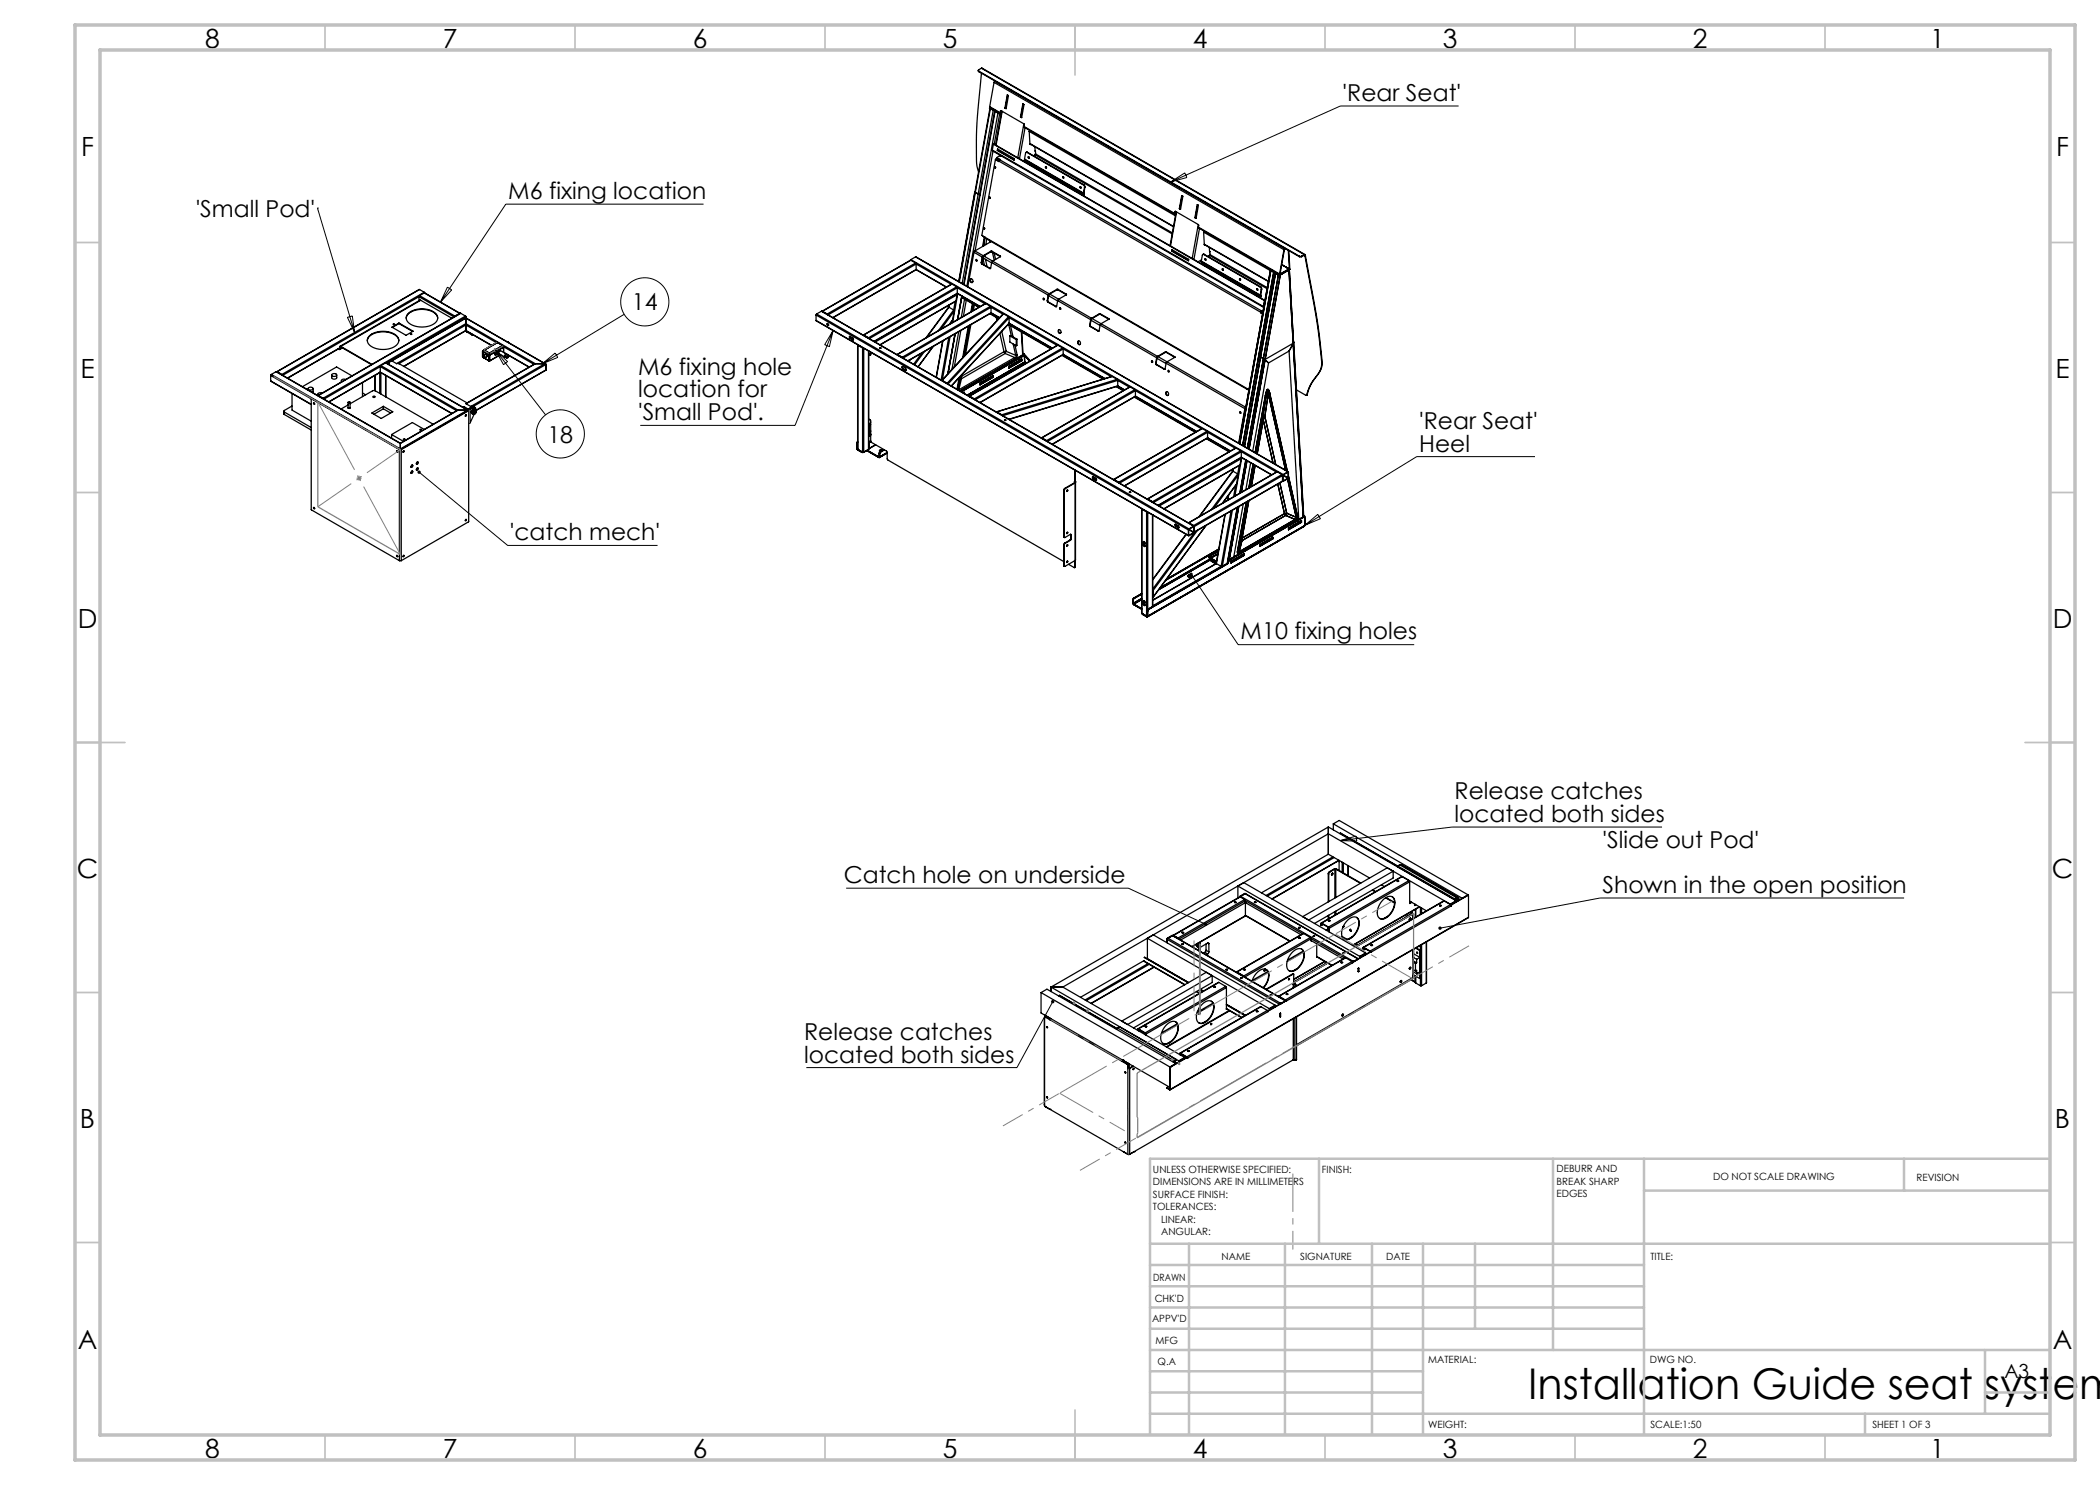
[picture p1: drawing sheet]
<svg xmlns="http://www.w3.org/2000/svg" width="420mm" height="297mm" viewBox="0 0 420 297" stroke-linecap="round" stroke-linejoin="round" font-family="sans-serif">
<defs><g id="words">
<text font-size="8.5" x="305.6" y="279.7">Installation Guide seat system</text>
<g font-size="5.3">
<text x="41" y="9.5">8</text>
<text x="88.5" y="9.5">7</text>
<text x="138.5" y="9.5">6</text>
<text x="188.5" y="9.5">5</text>
<text x="238.5" y="9.5">4</text>
<text x="288.5" y="9.5">3</text>
<text x="338.5" y="9.5">2</text>
<text x="386" y="9.5">1</text>
<text x="16.2" y="31.2">F</text>
<text x="411.2" y="31.2">F</text>
<text x="16.1" y="75.5">E</text>
<text x="411.1" y="75.5">E</text>
<text x="15.5" y="125.5">D</text>
<text x="410.5" y="125.5">D</text>
<text x="15.4" y="175.5">C</text>
<text x="410.4" y="175.5">C</text>
<text x="16" y="225.5">B</text>
<text x="411" y="225.5">B</text>
<text x="15.5" y="269.7">A</text>
<text x="410.5" y="269.7">A</text>
<text x="41" y="291.5">8</text>
<text x="88.5" y="291.5">7</text>
<text x="138.5" y="291.5">6</text>
<text x="188.5" y="291.5">5</text>
<text x="238.5" y="291.5">4</text>
<text x="288.5" y="291.5">3</text>
<text x="338.5" y="291.5">2</text>
<text x="386" y="291.5">1</text>
</g>
<g font-size="4.7">
<text x="268.5" y="20.1">'Rear Seat'</text>
<text x="101.6" y="39.8">M6 fixing location</text>
<text x="39.1" y="43.4">'Small Pod'</text>
<text x="126.4" y="62.1">14</text>
<text x="127.6" y="74.9">M6 fixing hole</text>
<text x="127.6" y="79.5">location for</text>
<text x="109.5" y="88.5">18</text>
<text x="127.6" y="84">'Small Pod'.</text>
<text x="283.8" y="85.8">'Rear Seat'</text>
<text x="283.8" y="90.3">Heel</text>
<text x="102" y="108.1">'catch mech'</text>
<text x="248.1" y="127.9">M10 fixing holes</text>
<text x="290.9" y="159.9">Release catches</text>
<text x="290.9" y="164.4">located both sides</text>
<text x="320.5" y="169.5">'Slide out Pod'</text>
<text x="168.8" y="176.6">Catch hole on underside</text>
<text x="320.5" y="178.6">Shown in the open position</text>
<text x="160.8" y="208">Release catches</text>
<text x="160.8" y="212.5">located both sides</text>
</g>
<text font-size="3.9" x="400.9" y="275.5">A3</text>
<g font-size="2">
<text x="230.6" y="234.6">UNLESS OTHERWISE SPECIFIED:</text>
<text x="230.6" y="237.1">DIMENSIONS ARE IN MILLIMETERS</text>
<text x="230.6" y="239.6">SURFACE FINISH:</text>
<text x="264.4" y="234.6">FINISH:</text>
<text x="311.3" y="234.5">DEBURR AND</text>
<text x="311.3" y="237">BREAK SHARP</text>
<text x="311.3" y="239.5">EDGES</text>
<text x="342.6" y="236">DO NOT SCALE DRAWING</text>
<text x="383.3" y="236.2">REVISION</text>
<text x="230.6" y="242.1">TOLERANCES:</text>
<text x="232.2" y="244.6">LINEAR:</text>
<text x="232.2" y="247.1">ANGULAR:</text>
<text x="244.3" y="252">NAME</text>
<text x="260" y="251.9">SIGNATURE</text>
<text x="277.2" y="251.9">DATE</text>
<text x="330.1" y="251.9">TITLE:</text>
<text x="230.6" y="256.1">DRAWN</text>
<text x="230.9" y="260.3">CHK'D</text>
<text x="230.4" y="264.4">APPV'D</text>
<text x="231.1" y="268.8">MFG</text>
<text x="231.5" y="273">Q.A</text>
<text x="285.6" y="272.5">MATERIAL:</text>
<text x="330" y="272.5">DWG NO.</text>
<text x="285.6" y="285.5">WEIGHT:</text>
<text x="330.1" y="285.6">SCALE:1:50</text>
<text x="374.5" y="285.6">SHEET 1 OF 3</text>
</g>
</g></defs>
<g fill="none" stroke="#000" stroke-width=".25">
<path d="M195.7 14.1l.1 .2M195.8 14.2l64.1 37M195.8 14.2v.1M195.8 14.3l64.1 37M196.3 13.6l-.6 .4 .1 .2M196.3 13.6l64.7 37.3M196.3 13.6l64.6 37.3M196.3 14.6v.3a104.3 104.3 0 0 0-1 17.8l.4 1.7M198.8 16.5l-.9 4.8M198.8 16.5l58 33.4M199 16.2l-.2 .3M199 16.2l.1 .1"/>
<path d="M199 16.2h.1M199.1 16.3l57.7 33.3M199.1 16.2v.1M201.5 19l.2 .1-.5 2.6-.2-.1zM201.5 19l-.4 2.6M194.9 38.4h.1M194.9 38.4l-3.2 17.9M195 38.4h-.1M195 38.4l.9 .6M195 38.4h.1M195.9 39h.1M195.9 39l-3.2 17.9"/>
<path d="M196 39h-.1M197.9 39.4l.1 .3M197.9 21.3l.1 .2 2.1 1.2M197.9 21.3l2.1 1.2M198 21.7l-6.2 34.6M198 39.5v.1M198 21.7h.1M198 21.5l-.1 .1 .1 .1M198.1 21.7l.5 .4M198.1 21.7l-6.2 34.7M198.1 21.6l-.1 .1M198.2 21.6v.1"/>
<path d="M198.2 21.6l-.2 .1M198.2 21.6l-.1 .1M198.2 21.7h-.1M198.2 21.7l.5 .3M198.5 30v.2l54.2 31.3M198.5 30l54.2 31.3M198.6 30.2l-3.6 20M198.6 22.1h.4M198.6 22.1l-6.2 34.6M198.7 28.8l54.2 31.3M198.7 28.8l-.2 1.2M198.7 28.8l54.3 31.3"/>
<path d="M198.7 22l.2 .1M198.7 22l-.1 .1M198.9 22.1l.2 .1M198.9 22.1h.1M198.9 22.2l-3 16.7M199 22.1h.1M199 22.1v.2M199 22.3l.6 .3M199 22.3l-6.2 34.6M199 33.3l.1 .3M199.1 22.1h.1M199.1 31.9l-2.7 15.2 53.4 30.8h-.2"/>
<path d="M199.1 33.4v.1M199.1 22.2v.1M199.1 22.2h.1M199.1 22.3l.6 .3M199.1 22.3h-.1M199.2 31.9l53 30.6M199.2 31.9h-.1M199.2 31.8v.1M199.2 31.8l.4 .3M199.2 31.8l.5 .2M199.3 31.7l.4 .3M199.3 31.7l.4 .2"/>
<path d="M199.3 22.3v.1M199.4 31.5l.6 .4-.2 .4-.7-.4M199.4 31.5v.1M199.4 31.6l52.9 30.6M199.4 31.6l-.1 .1M199.5 29.8l3.4 1.9-.1 .3-3.3-1.9zM199.6 30.1h-.1M199.6 30.1l3.2 1.9M199.6 32.1l.2 .1M199.6 32.1h.1M199.6 22.6l.1 .1M199.6 22.6l-6.2 34.6"/>
<path d="M199.6 29.8v.3M199.7 32l-.1 .1M199.7 22.6h.1M199.7 22.6h-.1M199.7 22.7h.1M199.7 31.9l.2 .1M199.7 31.9v.1M199.7 32l.1 .1-.1-.1M199.7 31.8v.1M199.8 22.6l-.1 .1M199.9 22.6l-.1 .1M200 22.7h-.2"/>
<path d="M200 22.7l-1.2 6.1M200 22.6v.1M200 22.5l.2 .2M200 31.1l-.6 .4M200.1 31.3l.2-.1-.2 .1M200.1 22.2l-.1 .3M200.1 22.5l.1 .1M200.1 22.5h-.1M200.1 31.1v.2l.2-.1M200.2 22.2h-.1M200.2 22.2l-.1 .3M200.2 22.1v.1"/>
<path d="M200.2 22.1l-.1 .1M200.2 22.1l4.6 2.7v.5M200.2 22.6v.1M200.3 22.7h-.1M200.3 22.6h-.1M200.3 22.2l-1.2 6.8M200.4 22.3l-1.2 6.8M201.1 21.6l.1 .1M201.1 21.6h-.1M204.2 23.4l.1 .1M204.2 23.4h-.1M204.6 20.8l.2 .1-.5 2.6-.2-.1z"/>
<path d="M204.6 20.8l-.4 2.6M204.8 24.8l-1.2 6.8M204.8 25.3v.2l30.2 17.4M204.8 25.3l30.1 17.4M204.9 31.8v.1M204.9 31.8l11.8 6.8M204.9 31.9l11.8 6.8M204.9 31.9l.1 .2M205 32.1h.1M205 32.1l11.7 6.8M205 32.1l-.1 .2M205 32.1l-.3 .1"/>
<path d="M205 25.6l-1.1 6.2M205.4 30.5l-.3 .1-.2 1.2M205.4 30.5l11.3 6.5M205.5 30.5h-.3M205.5 30.5h-.1M205.5 30.5l11.3 6.5M205.7 31.3l.1 .3M205.8 26.3l.2 2.5M205.8 26.3l29.3 16.9M205.9 26.1l-.1 .2M206 28.7l28.7 16.6M206 28.8l28.7 16.6"/>
<path d="M206 28.8l.2 .1M206.1 28.8l-.1 .1M207 29.4l.1 .8M207 30.9l27.4 15.9M207 30.2h.1M207.1 30.8l27.4 15.8M207.1 30.2v.5l-.4 .5M209.2 33.3l.1 .3M212.7 35.3v.3M216.1 37.3l.1 .3M216.7 38.6v.1M216.7 38.7v.2"/>
<path d="M216.7 37l.2 .5M216.7 38.9h.1M216.7 38.9v.2M216.8 38.6h.1M216.8 38.6h-.1M216.8 38.6l-.1 .1M216.8 38.6v.2M216.8 37l.2 .4M216.8 37h-.1M216.8 38.8v.1M216.8 38.8l-.1 .1M216.8 38.9h-.1"/>
<path d="M216.8 38.9v.3M216.9 37.5l-.2 1.1M217 37.4l-.1 .1M217 37.4l-.2 1.2M236.3 39.1l.3 .2-.5 2.6-.2-.2zM236.4 39.2l-.4 2.5M83.8 59.3v.8M83.8 59.3l-27.3 15.8M83.8 59.3l7 4.1M83.9 57.9l-28.6 16.5 .1-.1M83.9 59.1l-.1 .2M83.9 57.9l1 .6"/>
<path d="M83.9 57.9l-28.5 16.4M83.9 59.1l7.1 4.1M84.9 58.5l.1 .1M84.9 58.5l-28.5 16.4M84.9 58.6l7 4.1M84.9 58.6l-1 .5M84.9 58.6h.1M84.9 58.6l7.1 4.1M182.2 52.1l-17.8 10.1M182.2 51.9l-.1 .2M182.2 52.1l.9 .5M182.2 52.1l-17.7 10.2"/>
<path d="M182.2 51.9l74.4 43M183.1 52.6l.1 .2M183.1 51.4l74.6 43M183.1 52.6l-17.6 10.2M183.1 51.4l-.9 .5M183.1 51.4l74.5 43M183.2 54l-16.6 9.5M183.2 53.9l6 3.5M183.2 53.9v.1M183.2 53.9l6.1 3.5M183.2 52.8v1.1M183.2 52.8l-17.6 10.2"/>
<path d="M183.2 53.9l-16.6 9.6M183.2 52.8l7 4.1M190.4 56.8l-17.7 10.2M190.4 56.8l.9 .6M190.4 56.8l-17.6 10.2M191.3 57.4l.2 .2M191.3 57.4l-17.6 10.1M191.4 58.8v.2M191.4 58.8l.1-.1-1 5.8M191.4 59l-.2 1.2M191.4 59l-16.4 9.4M191.4 58.7l-16.5 9.6"/>
<path d="M191.5 58.7l4.5 2.6M191.5 57.6l5.5 3.2M191.5 58.7h-.1M191.5 58.6l4.5 2.7M191.5 57.6v1.1M191.5 57.6l-17.6 10.1M191.5 58.7l-16.7 9.6M192.3 59.2l-.8 4.7M192.4 59.2l-.9 4.7M192.6 59.5l3.2 1.9M192.6 59.5l3.2 2M192.7 59.4l-.1 .1"/>
<path d="M192.9 59.8l-.6 3.7M194.1 55.8a.36 .36 0 0 1 .5 .3 .36 .36 0 0 1-.3 .4l-.3-.3zM194.2 55.7l-.1 .5 .4 .3M194.8 50.5l1.6 .9M194.8 50.5l-1.2 6.9M195 50.2l-.2 .3M195 50.2l1.6 .9M195.3 51.9l.1 .3M196.2 52.5l.2 .3M196.3 52.5l.1 .3M196.3 52.5h-.1M196.4 52.8l1.6 .9"/>
<path d="M196.4 51.4l-.2 1.1M196.4 52.8l1.7 .9M196.4 52.8h.1M196.5 51.5l1.8 1.1M196.5 51.4h-.1M196.5 51.4l-.2 1.1M196.5 51.5l.1 .1M196.6 47.2l.4 .3-.3 1.7M196.6 51.6l-.2 1.1M196.6 51.6l.3 1.4M196.6 51.1l-.2 .3M196.6 51.2l-.1 .2"/>
<path d="M196.6 51.1v.1M196.6 51.2h.1M196.7 51.2l13.1 7.6M196.8 45.5l.1 .3M196.9 47.4l-.4 1.9M196.9 45.6v.1M196.9 51.1l.1 .2M197 47.5l-.3 1.7M197 47.5l.1 .1 52.4 30.3M197.1 51.9l.3 1.4M197.3 47.8l-.1 1.1M198 48.2v.2"/>
<path d="M198.1 53.7h.1M198.1 53.7h-.1M198.2 50.2h.2M198.2 50.4h.2M198.2 50.2v.2M198.2 50.2l-1.6 .9M198.2 50.4l-1.5 .8M198.2 48.3l-3.2 1.9M198.3 52.5l-.2 1.2h-.1M198.3 52.5l11.3 6.5M198.4 50.2l1.7 1M198.4 50.4l1.7 .9"/>
<path d="M198.4 50.2v.2M198.5 50.4l.3 1.6M198.8 50.6l.3 1.3M200.1 51.2v.1M200.1 51.3l-1.6 .9-.2 .3M208.7 59.7l.1 .2M209.6 59l-.2 1.1M209.7 59.1l1.8 1.1M209.7 59h-.1M209.7 59l-.2 1.1M209.8 58.8l-.2 .2M209.8 58.9l-.1 .1"/>
<path d="M209.8 58.8v.1M209.8 58.9h.1M209.9 58.8l8.4 4.9M211.4 57.9h.2M211.4 58h.2M211.4 57.9l-1.6 .9M211.4 57.9v.1M211.4 58l-1.5 .8M211.6 57.9l1.7 .9M211.6 58l1.7 1M211.6 57.9v.1M213.3 58.8v.2"/>
<path d="M213.3 59l-1.6 .9-.2 .2M234.4 49.9l3.3 2v.3l-3.4-2zM234.4 50.2h-.1M234.4 50.2l3.3 1.9M234.5 50l-.1 .2M234.9 42.7l.2 .1M235 42.3l-.1 .4M235 42.7h.1M235 42.6l.1 .1M235 42.6l-.1 .1M235.1 42.3h-.1M235.1 42.3l-.1 .3"/>
<path d="M235.1 42.3h.1M235.1 42.3l4.6 2.6M235.1 42.7v.1M235.1 42.8h.1M235.2 42.7h-.1M235.2 42.3l-1.2 6.8M235.3 42.4l-1.2 6.8M236 41.7l.1 .1M236 41.7h-.1M239.1 43.5h-.1M239.1 43.5l.1 .1M239.5 40.9l.2 .1-.5 2.7-.2-.2z"/>
<path d="M239.5 41l-.4 2.5M239.7 44.9l-1.3 6.8M239.7 44.9v.5M239.7 45.4v.2l16.3 9.4h-.2l.1 .1M239.7 45.4l16.2 9.4M239.9 45.7l-1.1 6.2M240.3 52.2v.1M240.3 52.2l11.7 6.8M240.3 52.3l11.7 6.8M240.3 52.3v.2M240.3 52l-.7 .4M240.3 52.5h.1"/>
<path d="M240.3 52.5l11.8 6.8M240.3 52.5v.3M240.7 46.4l13.4 7.7M240.8 50.9l-.3 .1-.2 1.2M240.8 50.9l11.3 6.5M240.8 46.2l.1 2.7 .2 .1M240.8 50.9h-.2M240.8 50.9l11.4 6.5M240.8 50.9h.1M240.9 48.8l12.8 7.4M240.9 48.9l12.8 7.4M241 49h-.1"/>
<path d="M241.1 51.7l.1 .3M241.9 49.5l.1 .8M241.9 51.1l11.5 6.6M241.9 50.3h.1M242 50.9l11.5 6.6M242 50.3v.5l-.4 .5M244.6 53.7v.3M248 55.7l.1 .3M251.5 57.7l.1 .3M252 59v.1M252 59.1l.1 .2M252.1 57.4l.2 .5"/>
<path d="M252.1 59.3h.1M252.1 59.3v.3M252.1 59h.1M252.1 59h-.1M252.1 59l-.1 .1M252.1 59l.1 .2M252.2 57.4l.1 .4M252.2 57.4h-.1M252.2 59.2v.1M252.2 59.2l-.1 .1M252.2 59.3h-.1M252.2 59.3l-.1 .3"/>
<path d="M252.3 57.9l-.3 1.1M252.3 57.8v.1M252.3 57.8l-.2 1.2M254.1 54.1l-6.2 34.6M254.1 54.1h.1M254.1 53.9l-.1 .1 .1 .1M254.2 54.1l.5 .3M254.2 54.1l-6.2 34.7M254.2 54l-.1 .1M254.3 54v.1M254.3 54l-.2 .1M254.3 54l-.1 .1"/>
<path d="M254.3 54.1l.5 .3M254.3 54.1h-.1M254.3 54h.1M254.7 54.4l.4 .1M254.7 54.4l-6.2 34.7M254.8 54.4h.2M254.8 54.4h-.1M255 54.4l.1 .1M255 54.4h.1M255 54.6l-3 16.7M255.1 54.5h.1M255.1 54.5v.2"/>
<path d="M255.1 54.7l.6 .3M255.1 54.7l-6.2 34.6M255.2 54.5l-.1 .1 .7 .4M255.2 54.5h.1M255.2 54.6h.1M255.2 54.6l-.1 .1M255.2 54.6l.6 .4M255.2 54.5v.1M255.4 54.7v.1M255.7 55l-6.2 34.6M255.8 55h-.1M255.9 55.1l.2-.1-6.3 34.8"/>
<path d="M255.9 54.8l.1 .2 .1-.1M256 55h-.3M256 54.8l.1 .1M256 54.8h-.1M256.3 52.9l1.4 .8M256.8 49.9l-.9 4.9M256.8 53.2h.1M256.8 49.6l.2 .1-.2 .2M256.8 49.6h.1M256.9 49.9l-.9 4.9M256.9 49.9h-.1M257 49.8l-.1 .1"/>
<path d="M257 49.7v.1M257.1 49.7l-.1 .1M257.2 53.4h.1M257.7 50.1l3.1 53.2M257.7 53.7h.1M257.8 50.1l.2 3.8-.2 .1 2.8 49.4M257.8 53.8l-1.8 1 .1 .1M257.8 53.9l-1.7 1M257.9 53.9l-1.8 1M258 53.9h.1M258 53.9l-2.1 1.2M259.9 51.3h.4"/>
<path d="M259.9 51.2h.4M259.9 51.2v.1M260.3 51.2v.1M260.9 50.9l.2 .1M260.9 51l.1 .1M260.9 50.9l-.6 .3M260.9 50.9v.1M260.9 51l-.6 .3M261 51.1h.1M261 51.1l.2 1.2a156 156 0 0 1 3.1 19.4 4.3 4.3 0 0 1-1.5 4.1 9.1 9.1 0 0 0-1.5 3.3l-2-1.1M261.1 51v.1M261.1 51l-.1 .1"/>
<path d="M261.1 51.1l.2 1.2a156.2 156.2 0 0 1 3.1 19.3 4.3 4.3 0 0 1-1.5 4.2l-.8 1.3-.7 1.8M261.1 51.1h-.1M54.1 76.2l8.1 4.7M54.1 75.1v1.1M54.1 75.1l8.2 4.7M54.3 74.9l-.2 .2M54.3 74.9l25.8 14.9M55.2 74.3l24.9 14.3M55.2 74.3l-.9 .6M55.2 74.3l24.9 14.4M55.4 74.3l1 .6M56.4 74.9l.1 .1"/>
<path d="M58.4 78.7v3.3l3.8 2.2M61.6 77.7v.3M61.7 77.6l.6-.2a.31 .31 0 0 1 .3 .5 .31 .31 0 0 1-.5 .1h-.1a.28 .28 0 0 1-.3-.1 .28 .28 0 0 1 0-.3zM62.2 79.8l17.7 10.1M62.2 79.8l.1 22.1 17.6 10.2M62.4 79.7h.1M62.4 79.7l-.1 .1M62.4 79.7l17.6 10.2M62.6 77.7v.6l-.1 .2M63.6 78.8v.3M63.7 79.1l.9 .6M64.4 78.6h-.5a.26 .26 0 0 0-.3 .1 .26 .26 0 0 0 .1 .3"/>
<path d="M64.6 79.7l.1 .1M66.3 75v.5a.58 .58 0 0 0 1 0v-.5M66.4 74.8l.6-.1a.31 .31 0 0 1 .3 .4 .31 .31 0 0 1-.5 .2h-.1a.28 .28 0 0 1-.3-.1 .28 .28 0 0 1 0-.4zM67.6 69.8l.2 .1M67.7 69.7l.1 .1M67.8 69.8v.1M67.9 69.7l-.1 .1M67.9 69.6l-10.4 6M67.9 69.4l.1 .1M67.9 69.7h.1M67.9 69.4v.3M68 69.7l-.2 .2"/>
<path d="M68 69.5v.2M68.2 69.3l-.3 .1M68.2 69.4l-.2 .1M68.2 69.3l6.2 3.6M68.2 69.3v.1M68.2 69.4l6.1 3.5M68.3 76.1v.3M68.4 69.5l-.4 .2M68.5 69.6l-.5 .3M69.1 75.9l-.5-.1a.26 .26 0 0 0-.3 .2 .26 .26 0 0 0 .1 .3M70.4 75.2l-3.1-1.8-6.8 3.9M72.5 78.6l.6 .4"/>
<path d="M72.5 76.5v2.8M73.5 68.1a2.53 2.53 0 0 1 2.6-1.7 3.4 3.4 0 0 1 3.6 1.5l.1 .2M73.9 67.2a4.4 4.4 0 0 1 5.7 .3 1.47 1.47 0 0 1-1.2 2.1 4.2 4.2 0 0 1-4.8-1.1 1.17 1.17 0 0 1 .3-1.3zM74.6 79.3l.2-.1 .2 .2-.3 .1zM74.9 75.1v3M75 75.1v3M75.9 74.5v4.2M76 74.5h.1M76.1 74.4v.1M76.1 74.4l14.3 8.3M76.1 73.3v1.1M76.1 73.3l-11.3 6.5"/>
<path d="M76.1 74.4l-10.4 6M76.1 73.3l15.2 8.8M76.1 74.5l-10.3 5.9M76.1 74.5l14.2 8.2M76.2 73.1l-.1 .2M76.2 73.1l15.4 8.9M76.2 74.5v4.3M77.1 72.6l16.6 9.5M77.1 72.6l16.4 9.4M77.1 72.6l-.9 .5M77.1 75.1v4.3M77.2 75.1v4.3"/>
<path d="M77.9 72.3l-.6 .3M78.4 72.2l.9 .5M78.4 65.4l1.4-.8 2.8 1.6-1.4 .9zM78.5 72l-.5 .3-.3 .6M78.5 72l-.5 .1-.4 .7M78.5 72h.1M78.7 64.9h.2M78.7 64.9h.1M79.3 72.7h.5M79.8 72.7l13.6 7.9M79.8 64.6v.1M79.8 64.7l2.7 1.6"/>
<path d="M79.8 64.7l-1.3 .8M81.2 63.6a2.53 2.53 0 0 1 2.6-1.7 3.4 3.4 0 0 1 3.7 1.5v.2M81.7 62.7a4.4 4.4 0 0 1 5.7 .3 1.47 1.47 0 0 1-1.2 2.1 4.2 4.2 0 0 1-4.9-1 1.17 1.17 0 0 1 .4-1.4zM82.1 66.9h.2M82.1 66.9h.1M84.1 60.1l-16.1 9.2M84.1 60.1l-15.9 9.2M84.1 60.1l6.3 3.5M91 63.2l-.1 .2M91.9 62.7h.1M91.9 62.7l-.9 .5M92.2 62.7l-28.6 16.4h.1"/>
<path d="M92.2 62.7l.9 .5M92.2 62.7l-28.5 16.4M93.1 63.2l.1 .2M93.1 63.2l-28.5 16.5M93.2 63.6l-14.8 8.6M93.2 64.7v.3M93.2 66.1h.1M93.2 63.6h.1M93.2 66.1l5.1 3M93.2 66.1l-12.4 7.2M93.2 63.6l15.9 9.2M93.2 65l-13.4 7.7"/>
<path d="M93.2 64.7l-13.9 8M93.2 63.6v1.1M93.2 65v1.1M93.2 64.7l13.9 8.1M93.2 63.6l15.8 9.2M93.2 66.1l-12.5 7.2M93.2 65l6.1 3.5M93.2 63.4v.2M93.2 63.4l-14.8 8.6M93.3 66.3h.1M93.3 66.2v.2M93.3 66.4l1.1 .6"/>
<path d="M94.4 67h.1M94.4 66.8v.2M94.5 66.9v.1M94.6 66.9l-.1 .1M96.5 70.3h.1M96.5 70.3l.1 1.1M96.6 71.3a.19 .19 0 0 1 .3 0 .19 .19 0 0 1-.2 .3M96.6 70.3v1.2M96.6 70.3l.1 .1M96.6 70.3h.1M96.7 70.2l-.2 .1M96.7 70.4l1 .5"/>
<path d="M96.7 70.1v.1M96.7 70.2h.1M96.7 70.1l.1 .1M96.7 70.3h-.1M96.7 70.2l-.1 .1M96.8 71.6l1 .6M96.9 70l-.2 .4M96.9 70l-.2 .1M96.9 70l1 .6M96.9 70h.1M97 70.9l.3 .2v.3M97.1 70.9l-.5 .2"/>
<path d="M97.4 71.3l-.5 .3M97.7 71h.1M97.7 70.9v.1M97.8 70.9h.1M97.8 70.9l-.1 .1M97.8 70.9l.1 .1M97.8 71v1.2M97.8 71l.1 .1M97.8 71v1.1M97.8 72.1l.1 .1M97.8 72.1v.1M97.8 70.7l.1 .3"/>
<path d="M97.9 70.6l-.2 .3M97.9 70.7l-.1 .2M97.9 70.6v.1M97.9 70.7h.1M97.9 71h.1M97.9 71h-.1M97.9 70.6h.1M97.9 70.6l.2 .3M97.9 70.7l.1 .2M97.9 71.1v1.1M97.9 70.8l.1 .1M98 70.9l.1 .1"/>
<path d="M98 70.9l-.2 .1M98 70.9h.1M98.1 70.9v.1M99.1 70.9l.1 .1M99.1 70.9h-.1M99.5 68.5l-2.8 1.5M99.5 68.5l1 .6M99.5 68.5l-2.6 1.5M99.5 70.4l.2 .1M99.7 70.5l-.6 .4M99.7 70.6l-.5 .4M99.9 70.2l-.8 .5-.1 .2 .2 .1"/>
<path d="M100.1 70.9l-2.2 1.3M100.5 69.1l.2 .3M100.5 69.1l-2.6 1.5M100.7 69.3l6.1 3.6M100.7 69.4l-2.8 1.7M100.7 69.4v1.1M100.7 70.4l5.1 3M101 71.4l-1.2-.7 .1-.5h.2l5.7 3.2M101.2 70.9l-.2 .4M101.4 70.9l-.2-.1-.2 .3-.1 .2 .1 .1M101.4 70.9l-.2 .1-.2 .3 .4 .3M101.4 71.3v.1h.2"/>
<path d="M101.4 71.3l.1-.1 .1 .2M101.4 71.1a.2 .2 0 0 1 .4 0 .2 .2 0 0 1-.1 .3 .22 .22 0 0 1-.4 .2 .22 .22 0 0 1 .1-.4zM101.4 68.4l.3 .1-.1-.1M101.5 71.3l.1 .1M107.1 72.8l-13.9 8M107.1 72.8h1.9M109 72.8l.2 .1M109 72.8l-14.8 8.5M109.2 74l-13.9 8.1M109.2 72.9v1.1M109.2 72.9l-14.6 8.4M109.2 74l-14 8"/>
<path d="M163.2 64.1l74.5 43.1M163.2 63l74.5 43M163.2 64.1l74.5 43M163.2 63v1.1M163.3 62.8l-.1 .2M163.3 62.8l74.5 43M164.3 62.3l74.5 42.9M164.3 62.3l-1 .5M164.3 62.3l74.4 42.9M164.5 62.3h-.1M164.5 62.3l1 .5M165.4 64.7l.2 .1a.17 .17 0 0 1 .2 .2 .17 .17 0 0 1-.2 .1z"/>
<path d="M165.5 62.8l.1 .1M165.5 64.7l.2 .4M169.9 67.3l.2 .3M170 67.7l-.1-.4 .7 .3 .1 .3-.2 .1M170 67.7l.5 .3M170.1 67.6l-.1 .1M170.1 67.6l.5 .3M170.6 67.9h.1M170.6 67.9l-.1 .1M171.5 69v20.8M171.5 68.9l.1 .1M171.6 69l-.1 21"/>
<path d="M171.6 69l.9 .6M172.5 69.6h.2M172.5 69.6v20.8M172.8 67.1h.1M172.7 69.7v20.8M172.8 67h-.2M172.8 67l.9 .5M173.7 70.2v19.7M173.7 67.5l.1 .2M173.7 67.6v.1M173.7 67.6h.1M173.7 70.7l.4 .2"/>
<path d="M173.7 70.8l.3 .2M173.8 70.3h-.1M174.1 70.9v.1M174.1 70.9l-.1 .1M174.1 70.5v.4l-.1 .1M175.9 69.6h.3M179.5 71h.1M179.5 70.9h-.1M179.5 70.9l1 .5M180.5 71.4l.1 .2M180.5 71.5h.1M180.5 71.5h-.1"/>
<path d="M180.5 73.3l.2 .5M180.6 73.8l-.2-.2a.18 .18 0 0 1 0-.2 .18 .18 0 0 1 .2-.1l.6 .5a.18 .18 0 0 1 .1 .2 .18 .18 0 0 1-.2 .1M180.6 73.8l.5 .3M180.7 73.8l.4 .2M180.7 73.8h-.1M181.1 74l.1 .1M181.1 74v.1M181.9 72l-.2 .3M182 71.9l-.2 .4M184.4 70.6l-1.7 2.2M184.9 70.3l-2 2.7M186.6 69.3l-3 4.1"/>
<path d="M186.7 69.3l-3.1 4.1M188.5 76.1l.9 .5M188.5 68.2l-1.3 7.2M188.6 68.2l-1.3 7.3M189.4 76.6l.2 .2M189.7 67.5l-1.5 8.5M189.8 61.4l-4.6 6.2M189.8 61.4l.9 .6M189.8 61.4l-4.5 6.1M189.8 61l-.1 .4M189.9 61l-.1 .4M190 67.3l-1.5 8.6"/>
<path d="M190.3 64.3v.3M190.5 64l-.6 .8M190.5 64l-.6 .9M190.7 62l.1 .3M190.7 62l-3 4.1M190.8 62.3l-.3 1.7M190.8 62.3l-2.6 3.5M191 66.8l-1.5 8M191 60.3l-.3 1.7M191 66.7l-1.4 8M191.2 60.2l-15.2 8.8M191.5 77.8l-.1 .1"/>
<path d="M191.5 77.8v.1M191.7 66.3l-1.3 7.6M191.8 78v.1M191.8 78h-.1M191.8 75.5l-.4 2.4M192 75.4l-.5 2.4M192.1 75.6l.2 .1M192.1 75.6l-.6 2.2M192.1 75.2v.4M192.2 66.1l-1.3 7.2M192.3 75.7l-.5 2.3M192.3 75.2l-.2 .4"/>
<path d="M192.3 75.2v.5M192.4 74.9l-.1 .3M192.6 78.6l.2-.1v.2M193.3 60l-.6 3.2M193.7 65.2l-1.2 6.3M193.8 65.2l-1.1 6.2M193.9 79.3h.1M193.9 79.2l-.1 .1M193.9 79.2l1 .6M194 65.1l-1.1 6.1M194.2 64.9l-1.1 6M194.5 60.7l-.3 1.7"/>
<path d="M194.6 60.8l-.3 1.5M194.7 60.9l-.2 1.3M194.9 79.9h.1M194.9 79.8l.1 .1M194.9 61l-.2 1.1M196 76.6l2.6-1.5v.4l-2.6 1.5zM197.1 60.7l-17.7 10.2M197.1 60.7l-17.6 10.2M197.1 60.7l1 .6M197.8 77l-.3 .1M198 62.7l1.7 1.1M198.1 62.7l1.7 1"/>
<path d="M198.1 61.3l.1 .2M198.1 61.3l-17.6 10.1M198.2 61.5l2.4 1.3M198.2 62.6l-16.6 9.6M198.2 62.5l1.7 1.1-1.7-1M198.2 61.5v1.1M198.2 61.5l-17.6 10.1M198.4 75.3l.2 .2M198.4 75.3l-2.4 1.4M198.4 75.3h.1M199.3 63.5l.1 .6M200 66.7l.8 3.6"/>
<path d="M200.3 66.3l.9 4M200.7 62.8l-12.4 13.3h.2M200.7 62.8l1 .5M200.7 62.8l-12.2 13.3M200.8 70.3l.2 .4M200.8 70.3l-8.5 4.9M201 70.7l-8.7 5M201 70.7l1.9 .8M201.2 70.3h-.4M201.2 70.3l-.2 .4M201.2 70.3l1.9 .8M201.6 64.9l8.6 4.9"/>
<path d="M201.7 63.3l.1 .2M201.7 63.3l-12.3 13.3M201.7 64.8l8.6 4.9M201.8 73.3l2.5-1.5v.4l-2.5 1.4zM201.8 64.9l.5 2.3M201.8 64.7l-11.5 12.5M201.8 64.7l8.6 5M201.8 64.6v.1M201.8 63.5v1.1M201.8 63.5l9.6 5.6M201.8 64.6l8.7 5M201.8 63.5l-12.2 13.3"/>
<path d="M201.8 64.6l-11.5 12.6M202 67.2l.1-.1 1.3 .7M202 67.2l1.3 .7M202 67.2v1.2l1.3 .8M202.1 65.1l.5 2.3M202.6 68.8l.5 2.3M202.9 71.5l.1 .3M202.9 71.5l-11.1 6.5M203 69l.4 1.9M203 71.8l-11 6.4M203.1 73.9l-.3 .2M203.1 71.1a.24 .24 0 0 1 .1 .3 .24 .24 0 0 1-.3 .1"/>
<path d="M203.3 67.9v1.3M203.4 67.8l-.1 .1M203.4 67.8v1.3l-.1 .1M203.4 70.9v.5l-.4 .4M203.4 70.9l-.3 .2M204.1 72l-2.3 1.4M204.1 72l.2 .2M204.1 72h.1M204.3 66.4l.2 4.6M204.4 66.4l.2 4.7M204.5 71.1l.2 .1M204.5 71.1l-12.5 7.1"/>
<path d="M204.6 71l-.1 .1M204.6 71l.2 .2M204.6 70.7l.2 .1M204.6 70.8l.1 .1M204.7 71.2h.2v1.2M204.7 71.2l-12.4 7.2M204.7 70.9l1.2 1.3M204.7 72.9l-.3 .2M204.8 70.8l-.1 .1M204.8 70.8l1.2 1.4M204.9 72.4l.1 .1M204.9 72.4l-11.5 6.6"/>
<path d="M205.3 72.6l-.3-.2-11.5 6.7M209.4 60.1l.2 .3M209.5 60.1l.1 .3M209.5 60.1h-.1M209.6 60.4l1.6 .9M209.6 60.4l1.7 .9M209.6 60.4h.1M211.3 61.3h.1M211.3 61.3h-.1M211.5 60.1l-.2 1.2h-.1M211.5 60.1l6.6 3.8M211.6 69l-17.7 10.2"/>
<path d="M211.6 69l.9 .6M211.7 66a.36 .36 0 0 1 .5 .2 .36 .36 0 0 1-.3 .5l-.3-.4zM211.8 65.9l-.1 .5 .4 .3M212 61.6l.1 .2M212.4 71.1l8.2 4.7M212.5 71l8.2 4.8M212.5 69.6l.1 .2M212.5 69.6l-17.6 10.2M212.6 70.9l8.3 4.8M212.6 69.8l9.6 5.5M212.6 70.9l-16.6 9.6M212.6 69.8v1.1"/>
<path d="M212.6 69.8l-17.6 10.2M212.6 70.9l8.4 4.8M215.6 68.2a.35 .35 0 0 1 .5 .3 .35 .35 0 0 1-.4 .4l-.2-.3zM215.7 68.2v.5l.3 .2M217.9 65l.1 .3M218 65l.1 .3M218 65h-.1M218 65.3l1.6 .9M218.1 63.9l-.2 1.1M218.1 65.3h-.1M218.1 65.3l1.6 .9M218.2 64l1.8 1.1"/>
<path d="M218.2 63.9h-.1M218.2 63.9l-.2 1.1M218.3 63.7l-.2 .2M218.3 63.8l-.1 .1M218.3 63.7v.1M218.3 63.8h.1M218.4 63.7l13.1 7.6M219.7 66.2h.1M219.7 66.2h-.1M219.9 62.8h.2M219.9 62.9h.2M219.9 62.8l-1.6 .9"/>
<path d="M219.9 62.8v.1M219.9 62.9l-1.5 .8M220 65l-.2 1.2h-.2M220 65l11.3 6.6M220.1 62.8l1.7 .9M220.1 62.8v.1M220.1 62.9l1.7 .9M221.8 63.7v.1M221.8 63.8l-1.6 1-.2 .2M222.4 75.3h.1M222.4 75.3l-23.1 7.1M222.4 75.3l1 .6"/>
<path d="M223.2 77.3l1.4 .8M223.4 77.3l1.3 .8M223.4 75.9l.1 .2M223.4 75.9l-23 7.1M223.5 77.2l1.4 .8M223.5 77.2l-21.6 6.7M223.5 76.1v1.1M223.5 76.1l2.4 1.3M223.5 76.1l-22.9 7M223.5 77.2l-21.7 6.6M226 77.4l-17.7 10.2M226 77.4l1 .5"/>
<path d="M226 77.4l-17.6 10.2M226.8 79.4l12.3 7.1M226.9 79.4l12.2 7M227 77.9l.1 .2M227 77.9l-17.7 10.2M227.1 79.3l12.2 7M227.1 78.1l13.2 7.7M227.1 79.2l-16.6 9.7M227.1 78.1v1.1M227.1 78.1l-17.6 10.2M227.1 79.2l-16.7 9.6M227.1 79.2l12.3 7.1"/>
<path d="M230.4 72.2l.1 .3M231.1 72.7l.1 .2M231.2 72.6l.1 .3M231.2 72.6l-.1 .1M231.2 72.9l1.6 1M231.3 71.6l-.2 1.1M231.3 72.9h-.1M231.3 72.9l1.6 .9M231.4 71.7l1.8 1M231.4 71.5l-.1 .1M231.4 71.5l-.2 1.1M231.5 71.3l-.2 .3"/>
<path d="M231.5 71.4l-.1 .1M231.5 71.3v.1M231.5 71.4h.1M232.9 73.8h.1M232.9 73.8l-.1 .1M233.1 70.4h.2M233.1 70.5h.2M233.1 70.5l-1.5 .8 17.6 10.2M233.1 70.4l-1.6 .9M233.1 70.4v.1M233.2 78.4a.35 .35 0 0 1 .5 .3 .35 .35 0 0 1-.4 .4l-.2-.3zM233.2 72.6l-.2 1.2-.2 .1"/>
<path d="M233.2 72.6l15.8 9.1M233.3 70.4l1.7 1M233.3 70.4v.1M233.3 70.5l1.7 1M233.4 78.3l-.1 .5 .3 .3M233.7 74.1l.1 .3M235 71.4v.1M235 71.5l-1.6 .9-.2 .2M249.4 77.7l.1 .2h.1M249.6 77.8v.1M251.8 71.2h.1M251.8 71.2l.9 .6"/>
<path d="M251.8 71.2l-3.2 17.9M252.1 62.5l.4 .3M252.2 62.5h-.1M252.2 62.5l.3 .2M252.2 62.4v.1M252.3 62.2l-.1 .3M252.3 62.2v.1M252.3 62.3l-.1 .1M252.4 62.1l.2 .2M252.4 62.1l-.1 .1M252.4 62.1v.1M252.4 62.2l.2 .1"/>
<path d="M252.4 62.2l-.1 .1M252.5 62.6h.1M252.5 62.5v.1M252.5 62.5h.1M252.6 62.4l-.1 .1M252.6 62.4h.1M252.7 61.3l.1 .2M252.7 71.8l.3 .1M252.7 71.8l-3.2 17.9M252.8 71.8h-.1M252.8 61.3h.1M252.8 61.3h-.1"/>
<path d="M252.9 60.1l-.2 1.2M253 71.9l.7 .7M253 71.9l-3.2 17.9M253 60.1h-.1M253 60.1l-.2 1.2M253.1 79.1l-2.1 11.4M253.2 79l-.1 .1M253.2 79l-.7 4.5M253.2 79l-2.1 11.6M253.6 78.7l-.1-.8-.3 1.1M253.6 78.7l-.6 4.6M253.6 78.7l3.5 15.3"/>
<path d="M253.7 72.6l-3.2 17.7M253.9 78.6l-.1-.5a.22 .22 0 0 0-.3-.2 .22 .22 0 0 0-.2 .2l-.2 1M253.9 78.6l-.3 .1M253.9 78.6l3.6 15.6M257.8 70.2l-4.1 2.4M257.8 70.2l2 33.7M258.7 68.3v.3zM258.7 68.6l-5.7 3.3M258.7 68.6l-.9 1.6M258.7 68.6l2 34.7M261.4 78.9v.1M261.4 78.9l-.1 .2"/>
<path d="M56.8 82.3l.1 .6M56.9 82.9l5.3 3.1M56.9 82.4l5.3 3.1M56.9 82.4v.5M58.4 81.2l-1.6 .9 .1 .3M62.7 80.6l.2 .3zM62.8 80.6l.1 .2M69.6 81.5l.2 .2 .2-.2M69.6 80.5v1.1M69.6 81l-1.4 .8M70 80.8l4.5-2.6 .4-.1 11.7 6.7M70 80.5v1.1"/>
<path d="M74.4 82.6l2.3-1.3 1.9 1.1-2.4 1.3zM76.7 81.3v.5M76.7 81.8l-1.9 1M76.7 81.8l1.4 .8M78.3 86.9v.7M78.3 86.9l2.4 1.4M79.3 90.2l.2 .3zM79.4 90.2l.1 .2M79.9 89.9h.4M79.9 89.9v22.2M80 89.9h.2M80 89.9h-.1"/>
<path d="M80.1 89.8v.1M80.1 88.6v.1M80.1 88.7v1.1M80.2 89.9h.1M80.3 89.9v22.2M80.7 87.8l.3 .1h-.2zM80.7 90.2l-.1 .2M82.3 94.3a.18 .18 0 0 1 .2 .2 .18 .18 0 0 1-.3 0zM82.3 93.1a.18 .18 0 0 1 .2 .2 .18 .18 0 0 1-.3 0zM82.4 94.2v.2l-.2 .1M82.4 93v.2l-.2 .1M82.5 93l-.3 .4"/>
<path d="M82.5 94.2l-.3 .4M83.4 92.4a.18 .18 0 0 1 .2 .3 .18 .18 0 0 1-.3 0zM83.4 93.6a.18 .18 0 0 1 .2 .3 .18 .18 0 0 1-.3 0zM83.4 93.6v.2l-.1 .1M83.4 92.4v.2l-.1 .1M83.5 92.4l-.2 .4M83.5 93.6l-.2 .4M84 85.9l.3 .1h-.2zM84.8 85.9l-2.3-1.4-4.2 2.4M91.6 82l-11.5 6.6M91.6 82h1.9M91.6 82l-11.5 6.7"/>
<path d="M92.7 81.4h-.1M92.7 81.4l.8 .5M92.8 81.4h-.2M92.8 81.4l.8 .4M92.8 81.4h-.1M93.2 83l-.1 .2M93.2 80.8l1 .5M93.5 81.9h.5M93.5 81.9h.1M93.5 82l.2 .2M93.5 82l-13.4 7.8M93.6 82.1l.1 .1"/>
<path d="M93.6 81.8h.3M93.6 82.1l-13.4 7.8M93.6 81.8l-.1 .1M93.7 82.2h.1M93.7 82.2l-13.4 7.7M93.7 82.2v22.1l-13.4 7.8M93.9 81.8l.1 .1M94 84.6h-.3M94 81.9v2.7M94.1 81.5l.3-.2h.3l-.4 .1-.4 .4zM94.2 81.3h.4M94.3 82.5h.1"/>
<path d="M94.3 82.5l.3 .4M94.4 81.5h.2M94.4 81.5l-.5 .3M94.6 81.5a.36 .36 0 0 1 .4 0 .36 .36 0 0 1 .2 .4l-.3-.1h-.3l-.3 .7M94.6 81.5l-.6 .4M94.6 81.3h.1M94.7 81.8l-.4 .7M94.7 81.3l.1 .1M94.8 82.1a.29 .29 0 0 1 .4-.1 .29 .29 0 0 1 0 .5 .36 .36 0 0 1-.3 .4 .36 .36 0 0 1-.4-.3 .36 .36 0 0 1 .2-.4zM94.8 82.5l.1 .1M94.8 82.9l-.8 1.7M94.8 81.4h-.3l-.3 .2"/>
<path d="M94.8 82.3l.2 .2M94.9 81.4l-.5 .1M94.9 81.4l.1 .1M95 82.5l-.1-.3-.1 .3 .1 .1M95 82.5l-.1 .1M95.3 82.1a.37 .37 0 0 0-.5-.2 .37 .37 0 0 0-.2 .5 .35 .35 0 0 0 .2 .5 .35 .35 0 0 0 .4-.4l.1-.3M95.3 82.1v.1M95.3 82.2h.1M171.4 89.7l.1 .3M171.4 88.6l.1 .1M171.4 89.7h.1M171.4 88.6v1.1"/>
<path d="M171.5 89.7v.2M171.5 88.7v1M171.5 88.5v.2M171.5 88.3l-.1 .3M171.5 89.7h.1M171.5 89.9l1 .5M171.5 90l.8 .5M171.5 89.9h.1M172.3 90.5h.4M172.3 90.3v.2M172.5 90.4h.2M173.3 90.1l2.4 1.4 .2-.1"/>
<path d="M173.3 90.1h.1M173.4 90l2.3 1.4M173.7 89.9l-1 .6M173.7 83.8l.4 .4 .1 4.1 3.2 2 .2 1.7 35.2 20.3M173.7 85.1l.1 .2M173.7 88.4l.1 .2M173.8 85.3l-.1 1.4M173.8 89.7l-.1 .1M173.8 88.6v1.1M174.1 86.2l-.3 .5M174.1 87l-.4 .3M174.1 86.9l-.4 .2"/>
<path d="M174.1 86.8l-.4 .2M174.1 84.9l-.3 .4M174.1 84.5l-.4 .5M174.1 88.1l-.4 .3M174.2 88.4l-.4 .2M175.1 88.9l-1.3 .8M175.2 89l-1.4 .8M175.8 91.3l-.1 .1M175.8 90.7h.1M175.8 90.7v.6M175.9 90.7v.7M176 90.3l-.2 .4"/>
<path d="M176 90.3l.1 .1M176.1 90.4l-.2 .3M176.5 90.1l-.6 .1M176.6 90l-.4-.1a.23 .23 0 0 0-.3 .2 .23 .23 0 0 0 .1 .3M176.8 89.9l-.8 .4M176.9 90l-.8 .4M177.4 90.6l-1.5 .9M177.4 90.5l-1.5 .9M199.3 82.4l1.1 .6M200.4 83l.1 .1M200.9 84.1h.3M208.4 87.6v.1"/>
<path d="M208.4 87.6h-.1M208.4 87.6l.9 .5M208.4 87.7h.1M209.3 88.1l.1 .2M209.3 88.2h.1M209.4 88.2h.1M212.8 97.9l.1 .1M212.8 97.9v9.5M212.9 98v9.4M212.9 97.7l-.1 .2M212.9 97.7l.1 .1M213 97.8l-.1 .2"/>
<path d="M213.5 98l-.2 .2M214.9 96.4h.1M214.9 96.4v.1M214.9 96.5l.1 .1M214.9 96.5l-2 1.2M215 94l-.1 2.4M215 96.4v.2M215 96.4h.1M215 96.6v16.8M215 96.6l-2 1.2M215.1 94.1v2.2l-.2 .1M215.1 96.5v15.5l-2.1 1.3-.1-.1"/>
<path d="M218.6 95.3l.1 .4M218.6 95.7l-.1-.4 .7 .4 .1 .3h-.1M218.6 95.7l.6 .3M218.7 95.7l.5 .3M218.7 95.7h-.1M219.2 96h.1M222.8 96h.1M222.8 95.9h-.1M222.8 95.9l1 .5M222.8 96l1 .5M223.8 96.4l.1 .2M223.8 96.5h.1"/>
<path d="M223.8 96.5h-.1M225.9 98.5h.2M229.5 99.9h.1M229.6 99.8h-.1M229.6 99.8l.9 .5M229.6 99.9l.9 .5M229.6 99.9h.1M240.5 85.7l-17.8 10.2M240.5 85.7l.9 .6M240.5 85.7l-17.7 10.2M241.3 87.7l4.5 2.7M241.4 87.7l4.4 2.5"/>
<path d="M241.4 86.3l.1 .2M241.4 86.3l-17.6 10.1M241.5 87.6l4.6 2.6-.3 .2M241.5 86.5l5.5 3.1M241.5 87.6l-16.6 9.6M241.5 86.5v1.1M241.5 86.5l-17.6 10.1M241.5 87.5l4.6 2.7M245.7 99.1l-.2 1M245.7 99l-.1 1M245.8 90.2v.2M245.9 90.2h-.1"/>
<path d="M246.6 94.2l-6.8 9.2M246.6 94.2l.9 .6M246.6 94.2l-6.7 9.1M246.6 93.8l-.1 .4M246.7 93.8l-.1 .4M247.1 97.1l-.4 2.2M247.2 89.6l-17.7 10.2M247.2 89.6l-17.6 10.2M247.2 89.6l.9 .6M247.3 96.8l-2.8 3.8M247.5 94.8l.1 .3M247.5 94.8l-5.2 7.1"/>
<path d="M247.6 95.1l-.3 1.7M247.6 95.1l-4.8 6.5M247.8 93.1l-.3 1.7M248 93l-15.2 8.8M248 93l-15.2 8.7M248.1 82.4v.2M248.1 90.2l.2 .2M248.1 90.2l-17.6 10.1M248.2 91.6v.2M248.2 91.6l.1-.1-1.3 7.7M248.2 91.8l-.2 1.2M248.2 91.8l-16.4 9.4"/>
<path d="M248.3 91.5l6 3.5M248.3 90.4l7 4M248.3 91.5l-16.6 9.6M248.3 90.4v1.1M248.3 90.4l-17.6 10.1M248.3 91.5l-16.7 9.6M248.3 91.4l6 3.5M248.3 91.5h.1M249 81.7l-1.3 6.9M249.1 92l-1.1 6.6M249.2 81.6l-.2 .2M249.2 81.6l-1.4 7.1"/>
<path d="M249.2 81.5l-.2 .2M249.2 81.5h.1M249.2 92l-1.2 6.6M249.3 92.1l-1.1 6.4M249.4 92.2l-1.1 6.3M250.1 92.6l-.9 5.3M250.6 92.9l-.8 4.7M250.7 92.9l-.8 4.6M250.9 93l-.8 4.4M251 93.1l-.7 4.2M252.5 83.5l.2 .5M252.5 83.5l-1.2 7.2"/>
<path d="M252.7 84l-1.3 6.8M252.7 84l1.9 8.6M253 83.3l-.5 .2M253 83.3l-.3 .7M253 83.3l2.1 9.6M255.5 94.4l-17.8 10.1M255.5 94.4l.9 .5M255.5 94.4l-17.7 10.2M255.6 96.8l1.3 5.9M256 96.6l1.3 6.1M256.4 94.9l.1 .2M256.4 94.9l-17.7 10.2"/>
<path d="M256.5 96.3h.1M256.5 96.2l-17.7 10.3M256.5 95.1v1.1M256.5 96.2l-17.6 10.2M256.5 95.1l-17.6 10.2M256.6 96.2h.1M256.6 95.1l1 .5M256.6 95.1v1.1M256.6 94.9l-.1 .2M256.6 95v.1M256.6 95l1 .6M257.5 95.8l1.7 7.7"/>
<path d="M257.6 94.4h.1v1.2l-1.1 .7-.1-.1M257.6 94.4v.1M257.6 94.4l-1 .5M257.6 94.4l-1 .6M257.6 95.6l-1 .6M257.6 95.6h.1M257.6 94.5v1.1M257.7 95.2l1.8 8.1M62.7 101.5l.2 .3zM62.8 101.5l.1 .2M79.3 111.1l.2 .3zM79.4 111.1l.1 .2"/>
<path d="M79.9 112.1h.4M80.7 111.1l-.1 .2M93.2 103.9h.1M93.2 103.9l-.1 .2M212.8 107.4l.1 .1M212.8 113.1l.1 .2M212.8 107.4h.1M212.8 108.9v4.2M212.8 108.9h.1M212.8 113.1l.1 .1M212.9 108.9v4.3M212.9 108.6l-.1 .3"/>
<path d="M212.9 108.6l.1 .1M213 108.7l-.1 .2M213.5 106.4l-.2 .3M213.5 108.9l-.2 .3M213.5 112.2l-.2 .2M213.7 112.9l1.2 .6 .1-.1M214 108l.1 .1M214 108l-1.1 .6M214.1 106.9l.1 .1M214.1 106.9l-1.1 .6-.1-.1M214.1 108.1l-1.1 .6M214.1 106.9h.1"/>
<path d="M214.1 107.8l-.1 .2M214.1 107.8h.1M214.1 106.9v.9M214.2 107.8l-.1 .3M214.2 107v.8M215.1 113.4l-.2 .1M215.1 112.1v1.3M215.1 113.4h-.1M226.6 120l.1 .9 1.6 .9M226.6 120h.1M226.7 119.6l-.1 .4M226.7 119.6l.1 .1"/>
<path d="M226.8 119.7l-.1 .3M228.3 118.8l-1.5 .9M228.3 118.7l-1.6 .9M228.3 119.9l-1.6 .9M228.3 119.7l-1.6 1M228.7 108.4l.1-.1 .2 .2v.8l-.3-.3M228.7 108.4v.6M228.8 109l.2 .3M228.8 109h-.1M228.8 108.4h-.1M228.8 108.4v.6M228.8 108.3v.1"/>
<path d="M229.3 102.4h.2M229.3 102.4v20.8M229.3 102.4l-1-.7 .1 21M229.6 102.4v19.5M230.5 103v18.3M230.5 100.3l.1 .2M230.5 100.4h.1M230.5 117.9l.1 .2M230.6 103.1h-.1M230.6 119.4l-.1 .1M230.6 118.1v1.3M235.1 104.9l.1 .3"/>
<path d="M235.1 105.3l-.1-.4 .7 .3 .1 .3-.1 .1M235.1 105.3l.6 .3M235.2 105.2l-.1 .1M235.2 105.2l.5 .3M235.7 105.5h.1M235.7 105.5v.1M237.2 106.9l-6.7 9M237.3 106.9l-6.8 9.1M237.6 115.3l.4-.2 .4 .2M237.6 115.1l.4-.1a.28 .28 0 0 1 .4 .3 .28 .28 0 0 1-.4 .1 .27 .27 0 0 1-.3 0 .27 .27 0 0 1-.1-.3zM237.7 106v1.1M237.7 107l.1 .1"/>
<path d="M237.7 105.9v1.1M237.7 105.9l1 .6M237.8 105.9l1 .5M237.8 105.8l-.1 .2M237.8 105.9h-.1M237.8 104.6h-.1M237.8 104.6l.9 .5M238.7 105.2l.2 .1M238.7 105.3h.1M238.7 105.1l.2 .2M238.7 105.2l-.9 .6M238.7 106.5l-.9 .6"/>
<path d="M238.7 105.3l-.9 .6M238.8 106.4l-.1 .1M238.8 105.3v1.1M238.9 106.4l-1.1 .7h-.1M238.9 105.3v1.1M239 106.4l-8.5 11.4M239.5 106.1l-8.9 12M241.2 105.1l-10.6 14.3M241.2 105.1l-10.6 14.4M241.9 111.5l.1 .4 .3 .4M241.9 111.2l.2 .2M241.9 111.5l.2 .1"/>
<path d="M241.9 111.2v.3M241.9 111.8l-9.9 5.8M242 112l-10.3 5.9M242.1 111.6l.2 .7M242.1 111.4v.2M242.2 111.6v.3l1 .6v-.2M242.2 111.6l1 .7M242.3 111l-.2 .4M242.3 111l-.3-.1-.1 .3M242.3 112.3l.8 .4M243.1 112.7h.1M243.3 112.4h-.2v.3"/>
<path d="M243.3 112.7l-12.8 7.3M243.3 112.7l.9 .6M243.3 112.7l-12.8 7.4M243.3 112.2l-.1 .1M243.6 110.8l-1.4 .8M243.6 110.7l-1.5 .9M243.7 110.2l-1.4 .8M243.7 109.9l-10.6 6.1M243.7 109.8l-10.4 6.1M244.2 113.3l.1 .1M244.2 113.3l-13.7 7.9M245 102.9l-1.8 9.8"/>
<path d="M245 102.9l-1.7 9.8M245.4 112.7l.1 .1M245.4 112.7l-15.8 9.1M245.5 112.8l-15.8 9.1M245.6 112.4l-.2 .3M245.6 112.4l.1 .1M245.6 112.3h.1M245.6 112.3v.1M245.7 112.5l-.2 .3M245.7 112.3v.2M245.9 111.9l-.3 .4M245.9 111.9v.1"/>
<path d="M245.9 112l-.2 .3M246.2 112.3l2.6-1.5v.3l-2.6 1.5zM246.2 102.2l-2 11.1M246.5 102.1l-2 11.2M246.6 112.2l-.1 .1M246.6 112v.2M247.4 101.5l-2 11.2M247.5 101.5l-2 11.1M247.5 110.3a.28 .28 0 0 0 0 .4 .28 .28 0 0 0 .4-.1M247.6 110.2v.3l.2-.2M247.6 110.2l-.1 .1M247.7 101.4l-1.9 10.6"/>
<path d="M247.8 101.3l-1.9 10.6M247.8 110.3l.1 .3M248.2 107.9l.2 .2M248.2 107.9l-.6 2.3M248.4 108.1l-.6 2.2M248.4 107.6l-.2 .3M248.4 107.6v.5M248.7 100.8l-1.9 10.6M248.7 111l.1 .1M248.7 111l-2.5 1.5M248.7 110.8v.2M248.7 111l-2.1 1.2"/>
<path d="M249.3 100.4l-1.8 9.9M249.4 100.4l-1.8 9.8M249.6 100.3l-1.4 7.6M249.8 100.2l-1.4 7.4M252 108.9l2.5-1.5v.4l-2.5 1.5zM254.5 107.7l-2.5 1.5M254.5 107.7v.1M254.5 107.5v.2M254.5 107.6l-2.5 1.5M256.9 102.7l.2 .4M256.9 102.7l-8.5 4.9M257.1 103.1l1.9 .8"/>
<path d="M257.1 103.1l-8.7 5M257.3 102.7h-.4M257.3 102.7l-.2 .4M257.3 102.7l1.9 .8M257.7 105.6l2.6-1.5v.4l-2.6 1.4zM259 103.9l.1 .3M259 103.9l-11.2 6.4M259.1 104.2l-11.2 6.4M259.2 103.5a.24 .24 0 0 1 .1 .3 .24 .24 0 0 1-.3 .1M259.5 103.3v.5l-.4 .4M259.5 103.3l-.3 .2M259.8 104.4v.2"/>
<path d="M259.8 104.6l-2.1 1.2M259.8 104.6h.1M260.2 104.4l.1 .1M260.2 104.4l-2.5 1.4M260.2 104.2v.2M260.7 103.1l.2 .1M260.8 103.2v.1M260.8 103.3h.1l-15 8.7M260.8 103.3l-14.9 8.6M260.8 103.3h.1M260.9 103.2v1.9M260.9 103.2l-.1 .1"/>
<path d="M260.9 105.1l-31.4 18.3M260.9 105.1l-31.4 18.1M261 104.9h.1M261 105h.1M226.7 120.7v.1M226.7 120v.7M226.7 120.8l1.6 .9M228.3 122.6l.1 .1M228.4 122.7l.9 .5M228.5 122.7v.2M228.5 122.9l.8 .5M228.5 122.8v.1"/>
<path d="M228.7 120.2l.1-.1 .2 .2v.8l-.3-.3M228.7 120.2v.6M228.8 120.8l.2 .3M228.8 120.2v.6M228.8 120.2h-.1M228.8 120.8h-.1M228.8 120.1v.1M229.3 123.2v.2M229.3 123.2h.1M229.4 123.2h-.1M229.4 122.2h.1M229.4 123.2h.1"/>
<path d="M229.4 122.2v1M229.5 123.2l-.2 .2M229.5 122.2v1M229.6 121.8l-.2 .4M229.6 121.8l.1 .1M229.7 121.9l-.2 .3M230.5 121.2l.1 .1M247.6 179.6v-2.4l24.3 14.1M247.9 179.4h.1M247.9 179.4l-13.3 7.7M248 179.4l.9 .5M248 179.4l-13.3 7.7"/>
<path d="M248.1 179.2l-.2 .2M248.1 179.3l-.1 .1M248.1 179.3l22.5 13M248.8 176.5l24.3 14.1M248.9 179.9l.2 .3M248.9 179.9l-13.3 7.7M248.9 178.7l22.7 13M248.9 178.7l-.8 .5M248.9 178.7h.1M249 178.7h.1zM249 178.7l-.9 .6M249 178.7l22.5 13"/>
<path d="M249 178.7l-.9 .5M265.7 174.7v.1M265.7 174.7v5.7M265.7 165.4v5.4M265.7 165.4l25.5 14.7M265.7 170.8l8.2 4.8M265.7 165.4l-55.5 32M265.7 170.8l-13.4 7.8M265.7 174.8v5.5M265.9 174.3l-.2 .4M265.9 174.3l.1 .1M266 174.4l-.3 .4"/>
<path d="M266.4 174.7l.2 .1-.2 .2zM266.5 174.6l-.2 .4M266.6 171.4l-13.4 7.7M266.7 164.8l25.7 14.9M266.7 164.8l1.1-.7 25.8 14.9M266.7 164.8v1.2M266.8 171.5l-13.4 7.7M266.9 173.8h.4M266.9 173.8h.1M266.9 173.8l-1 .5M267 173.8h.2M267 173.8l-1 .6"/>
<path d="M267 173.8v5.8M267.2 173.8l4.9 2.9M267.2 173.8v5.7M267.3 173.8l4.9 2.8M267.3 173.8h-.1M267.6 172.2l.2 .1v1.8M267.7 172.2h.1M267.8 172.1l-13.4 7.7M268.1 166.6l22.9 13.2M268.1 166.6l-.2 .1M268.1 166.6l11.5 6.7M268.4 172.4v2"/>
<path d="M268.7 172.6v2M269.6 173.1v2M269.7 173.1v2.1M274.4 178l.6 .4M274.5 178l.6 .3M276.3 177l.6 .3M276.7 179.9l.1-.1a1.16 1.16 0 0 1 1.3-.6 1.16 1.16 0 0 1 .9 1 3.4 3.4 0 0 1-2.6 3.6 1.32 1.32 0 0 1-.9-1.9l.5-1.1zM277.1 179.6l1.8 1M277.2 179.5l1.7 1M277.5 173.6l-17 9.7M278.4 179.4a1.27 1.27 0 0 1 .5 1.1M279.4 176.2h.3"/>
<path d="M279.7 176.2l-.1 .1M280 173l-.3 .1-.1 .3 11.4 6.5M280 173l11.4 6.6M280 173.6h-.1M280.3 173l11.4 6.6M280.3 173l11.4 6.5M280.3 173h-.3M280.4 175.3l-16.2 9.3M280.4 175.3l-16.1 9.3M280.4 175.3l1.4 .8M281.8 176.1l.1 .3M281.8 176.1l-16.1 9.3"/>
<path d="M281.9 176.4l-16.1 9.3M281.9 176.4v4.3M291 179.9l.2-.2h.4v.3M291 179.8v.1M291 179.9l.5 .3M291 179.8l.6 .4M291.4 179.6l-.4 .2M291.7 179.5l.1 .5M291.7 179.5l-.3 .1M291.8 180h-.2M291.8 180h.1M293.6 179.1l.1 .1v4.3"/>
<path d="M293.6 179.1l-3.3 1.9M293.6 179l-3.3 1.9M293.6 179v.1M293.7 179.1h-.1M208.2 198.5v4.1l25.8 14.9M208.2 198.5l25.8 14.9M208.2 198.5l1.2-.7 25.8 14.9-1.2 .7M210.2 197.4h2.4M210.2 197.4l25.6 14.8M210.2 197.4v.9M211.9 199.1l11.5 6.6M211.9 199.1l-.2 .1"/>
<path d="M212.6 197.4l24.3 14.1M228.7 192.2h.1M228.8 192.2l8.1 4.8M228.8 192.1v.1M228.8 192.2l8.2 4.7M228.8 191.5h.1M228.8 192.1l-12.7 7.4M228.9 191.5l8.7 5.1M228.9 191.5h.1M228.9 191.5l8.8 5M229.5 187.7l1.2-.7 24.3 14M229.5 187.7l24.4 14"/>
<path d="M229.5 187.7l-.1 4.1M229.6 192.7l-12.6 7.3M229.8 192.9l-12.5 7.2M230.8 193.4l-12.6 7.3M233.4 188.4v.1M233.4 187.8v.6M233.4 187.8l22.5 13M233.4 188.4h.1M233.5 187.6l-.1 .2M233.5 187.6l22.6 13M234.4 187.1h.1M234.4 187.1l-.9 .5"/>
<path d="M234.5 187.1l-1 .6-.1 .9M234.5 187.1l22.5 13M234.6 187.1h-.1M234.6 187.1l22.5 13M234.7 187.2h.1M234.7 187.1h-.1M234.7 187.1l.9 .5M234.7 187.2l.9 .5M234.7 187.1v.1M235.6 187.6l.1 .2M235.6 187.7h.1M235.6 187.6v.1"/>
<path d="M236.4 188.8h.3l-.2 .1zM236.4 188.9h.3M236.4 186.6h.3M236.6 188.8h.1M239.3 198.3l.6 .4M239.3 198.3l.6 .3M239.4 189.2l.2 .2M239.5 189.2l.1 .1M239.5 188.7l.2 .2M239.5 188.7l.3 .2v1.2M239.6 188.7l.3 .2v1.3M239.6 188.7l.2 .1"/>
<path d="M239.7 188.6l.3 .3M239.7 188.9l.1 .1M239.7 188.6l.3 .2M239.8 189v1.1M239.8 198.6v.1M239.8 188.6l.2 .1M239.8 188.8l.1 .1M239.8 188.8l-.1 .1M239.9 198.7h.1M239.9 188.9l-.1 .1M239.9 188.9v1.3M240 188.9v1.3"/>
<path d="M240 197.9l.6 .4M240 188.7l.1 .1M240 188.7l-.2 .1M240 188.8l-.1 .1M240 188.8v1.4M240 197.9l.7 .3M240.1 188.8l-.1 .1M240.1 188.8v1.5M241 190.5l.5 .3M241 190.5l-.3 .1M241.2 190.1l-.2 .4M241.2 190.1l.6 .3"/>
<path d="M241.2 188.8v1.3M241.3 194.5l-17 9.7M241.5 188.6l.3 .1M241.5 188.6l-1.4 .9M241.5 190.8l-.3 .2M241.8 190.4l-.3 .4M241.8 188.7v1.7M242.8 197.4h.3M243 197.4l-.1 .1M243.8 196.5l-16.2 9.3M243.8 196.5l-16.1 9.3M243.8 196.5l1.3 .8"/>
<path d="M245.1 197.3l.2 .2M245.1 197.3l-16.1 9.3M245.2 193.9h.3l-.2 .1zM245.2 194h.3M245.3 197.5l-16.1 9.3M245.3 197.5v4.3M245.5 193.9h.1M246.9 180.5h.3M247.4 194.5h.1M247.4 194.4h-.1M247.4 194.4l1.4 .8M247.4 194.5l1.4 .8"/>
<path d="M247.4 194.4v.1M247.7 194.7h.1M248.1 195.6h.3zM248.1 195.7h.1M248.2 195.7h.1M248.3 195.5l.1 .1M248.3 195.5v.1M248.4 195.6h.1M248.7 194h.4M248.8 195.2l.1 .2M248.8 195.3h.1M248.8 195.2v.1"/>
<path d="M249 193.9l-.1 .1M249 180.5l11.2 6.4M249.1 180.1l11.4 6.7M249.1 180.2l-.1 .4-12.9 7.4M249.1 180.2l-13.3 7.6M249.1 180.5h.1M249.1 183.1l-10.7 6.2M249.1 183.1l8.8 5.1M249.1 180.5v2.6M249.1 180.6h.1M249.1 183.1l8.9 5.1M249.1 183.1h.1"/>
<path d="M250.4 196.2a3.1 3.1 0 0 1 2.6-2.4 1.57 1.57 0 0 1 .6 2.3l-.9 1.5M250.9 180.5h.3M252.9 193.9l.2 .1-.2 .2zM253 193.8l-.2 .4M253.2 193.9a2.47 2.47 0 0 1-.2 3.2l-.4 .4M253.6 194.3l-3.2 1.8M253.6 194.5l-3.1 1.8M254 199h.4l-.3 .1zM254 199.1h.3M254.3 199h.1M255.8 199.3h.1M255.8 199.3h-.1"/>
<path d="M255.8 199.3l1.3 .7M255.8 199.3l1.3 .8M255.8 199.3v.1M256.1 199.5h.1M257.1 200l.1 .1M257.1 200v.1M257.3 198.9h.3M257.4 198.8l-.1 .1M257.8 195.7l-.1 .2M258.5 190.5l.3-.3a1.19 1.19 0 0 1 1.6-.4 1.19 1.19 0 0 1 .4 1.6 3.2 3.2 0 0 1-2.6 2.9 1.4 1.4 0 0 1-.8-2l.5-1.1zM258.6 194.8h.1M258.6 194.8l-5.4 3.1"/>
<path d="M258.6 196.7v.1M258.6 194.8l.1 1.9h-.1M258.6 196.8h.2M258.6 194.8l-5.3 3.1M258.6 196.8v.8M258.7 196.7h.2M258.8 196.8l.2 .1M258.8 196.8v.6M258.9 196.7l-.1 .1M258.9 196.7l.2 .1M259 196.9l.2 .3M259.1 196.8l.2 .4"/>
<path d="M259.1 196.8l-.1 .1M259.4 193.7l-.8 .5M259.7 187.6h.3l-.2 .1M259.7 185.6h.3M260.3 189.8a2.47 2.47 0 0 1-.3 3.3l-.8 .8a1.37 1.37 0 0 1-1.4 .2M260.7 190.2l-3.2 1.8M260.7 186.7l-13.4 7.7M260.7 186.7l-13.3 7.7M260.7 186.7l1.4 .8M260.7 190.4l-3.3 1.9M261.7 184l16.9-9.8v1.4l-15.7 9.1M262.1 187.5l.1 .2"/>
<path d="M262.1 187.5l-13.3 7.7M262.2 187.7l6.7 3.9M262.2 187.7l.1 .4M262.2 188.1l6.4 3.7M262.2 187.7l-13.3 7.7M262.6 187.3l.3-.1zM262.7 187.2l.1 .1M262.7 187.2v.1M262.8 187.3h.1M262.9 187.1v.1M262.9 187.2h.1M262.9 187.2h-.2"/>
<path d="M263.3 191.4h.1M263.3 191.4l3.1 1.7M263.3 188.8v2.6M263.3 191.3l3.1 1.8M263.4 191.4h-.1M263.4 191.4h.1M264.2 185l.1 .1M264.2 184.7h.1M264.2 185h.1M264.2 184.7v.3M264.3 184.7v.3M264.3 184.6l-.1 .1"/>
<path d="M264.3 184.7h.1M264.3 184.6l1.4 .8M264.3 184.7l1.4 .8M264.3 184.6v.1M264.7 184.9l-.4 .1M264.9 192.3l-6.2 3.6M265 192.3l-6.3 3.6M265.4 192.6l-6.7 3.8M265.5 192.6l-6.8 3.9M265.7 185.5v.3M265.7 183.1v.7M265.7 184.2h.3"/>
<path d="M265.7 185.4l.1 .3M265.7 185.5l.1 .2M265.7 185.4v.1M265.7 185.9l-.4 .2M265.7 183v.7M265.7 185.5l.1 .8M265.8 185.9l-.2-.1-.4 .2M265.8 185.7v.7M266 184.1l-.2 .1M267 182.3v.7M267.2 182.2v.7M268.2 192.5h.3"/>
<path d="M268.4 192.5h-.2M268.4 187.3l1 .6M268.6 190.7h.3M268.6 187.6l.5 .3M268.7 185.3h.1h-.1M268.7 185.1l.1 .2-.2 .1M269.1 191.6l-13.4 7.6M269.1 191.6l-13.3 7.7M269.1 191.6l1.3 .7M269.5 184l.2-.1a1.16 1.16 0 0 1 1.2-.5 1.16 1.16 0 0 1 .9 1 3.4 3.4 0 0 1-2.6 3.5 1.32 1.32 0 0 1-.8-1.8l.4-1.1zM270 185.9l.2 .1v.3l-.2-.2zM270.1 185.9l.2 .3"/>
<path d="M270.4 192.3l.1 .2M270.4 192.3l-13.3 7.7M270.4 187.4l-.8 .4M270.5 192.5h.1M270.5 192.5l-13.3 7.7M270.6 192.3l-.1 .1 .1-.1M270.6 192.3h.1M270.6 192.3h.2M270.8 192.3h-.2M270.9 188.9l.4 .3M271.1 188.8l.4 .3M271.3 183.5a2.47 2.47 0 0 1-.3 3.2l-.8 .8a1.37 1.37 0 0 1-1.4 .3"/>
<path d="M271.5 191.7v.2v-.1M271.5 191.7h.1M271.7 193.6v.8zM271.7 193.7h.1M271.7 194.3h.1M271.7 193.6v.1M271.7 194.2v.1M271.9 191.3v.3M272.6 189.8l.1 .1M272.6 189.6h.1M272.6 189.6v.2M272.7 189.6v.3"/>
<path d="M272.7 189.5l-.1 .1M272.7 189.6h.1M272.7 189.5l1.3 .7M272.7 189.6l1.3 .7M272.7 189.5v.1M273.1 190.9v-.2l-1.1 .6v.2M273.1 189.8l-.4 .1M273.1 190.6l-1.2 .7M273.1 190.6v.3M274 190.2l.1 .2M274 190.3h.1M274 190.2v.1"/>
<path d="M274.1 190.4l-3.3 1.9M274.1 190.4h.1M274.2 190.4l-3.7 2.1M274.3 189l-.1 .1h.3M277.6 183.2l-.9 .5M278.9 180.5a3.3 3.3 0 0 1-2.7 3.3l-.3-.1M280.2 196.1l.1 .1-.2 .3zM280.2 196.1v.1M280.2 196.2l-.1 .2M281.3 183.3l-.1 .2M281.9 180.7h.1M281.9 180.2l3.4 2"/>
<path d="M282 183.7l.2 .1-.3 .2zM282 193.5l.2 .1-.3 .2zM282 183.7l-.1 .2M282 193.5h.1M282 193.5l-.1 .2M282.1 182.4l.2 .2M282.2 196l.9 .5M282.2 182.4l.2 .1M282.2 195.9l.8 .5M282.3 180.4l-.4 .2M282.3 182.8l.2 .1v.9M282.3 182.6v.1"/>
<path d="M282.3 182.7h.1M282.3 182.7l-1 .6M282.4 180.5l-.4 .2M282.4 182.5v.2M282.4 182.7l-1.1 .6M282.4 182.5l-.1 .1M282.5 182.7l.2 .1M282.5 182.7l-11.5 6.7M282.5 182.7l.1 .1M282.5 182.6v.1M282.5 190v5.6l-23.2 13.3M282.6 182.8h.1v.9"/>
<path d="M282.6 182.8l-11.5 6.6M282.6 192.1l.7 .5M282.6 192.4l.5 .3M282.6 193.9l.5 .3M282.6 194.3l.7 .5M282.7 194.9h.1M282.7 194.9l-.1 .8-23.3 13.5M282.7 191.5l.6 .4M282.7 191.5l-.1 .4 .1 3M282.7 195l1.3 .6M282.7 189.9v1.6M282.7 190.7l1.3 .8-.7 .4"/>
<path d="M282.7 195.1l.3 .2M283 180.8l-.1 .3 .2-.2M283 196.4l.1 .1M283 195.3v1.1M283.1 195.2l-.1 .1M283.1 180.9l-.2 .2M283.1 195.2v1.4M283.1 181.9v1.5M283.1 192.7v1.5M283.1 194.2l.2-.1v.7M283.1 189.6l.8 .5M283.1 196.6l1 .5"/>
<path d="M283.1 181.8v1.6M283.2 189.6l.8 .4M283.3 191.9v.7M283.3 192.6l-.2 .1M283.3 190.4l.2 .3zM283.4 190.4l.1 .2M283.5 194.7h.1M283.5 194.6v.2l-.1-.1M283.9 181.3l-13.4 7.8M283.9 190.1l.1 .1M283.9 181.4l-13.4 7.7M284 190v.2"/>
<path d="M284 195.6h.1l-.1 .1M284 190.2v5.4M284 194.4l-.7 .4M284 190l-.1 .1M284.1 197.1h.2M284.1 181.5v1.4M284.1 189.1v8M284.3 181.6v1.1M284.3 188.9v8.2M285.3 196.6l-1 .5M285.3 182.2h.1M285.3 188.4v8.2"/>
<path d="M288.1 181.1l-.2 .1h.3M288.8 180.2l-16.2 9.3M288.8 180.2l-16.1 9.3M288.8 180.2l1.3 .7M290 180.8l-24.3-14-53.1 30.6M290 180.8v.1M290.1 180.9l.2 .3M290.1 180.9l-16.1 9.3M290.2 181h.1M290.3 181.2l-16.1 9.2M290.3 181.2h.1M290.3 180.9l-.1 .1"/>
<path d="M290.3 180.9v.1M290.3 181v.2M290.3 181h.1M291.2 180.4v-.1l-1.1 .6M291.2 180.1l-1.2 .7M291.2 180.1v.3M291.6 180l.1 .1M293.7 183.5l-59.7 34.5M293.7 183.5l-59.6 34.4M208.9 203.7v17.3M208.9 203.7h.1M208.9 203.6v.1"/>
<path d="M209 203.4l-.1 17.8 16.7 9.7M209 203.4l16.5 9.5M209 203v.3M209 203.1v.2M209.1 203.3l-.2 .1M209.1 203.3l-.1 .1M209.1 203.3l1 .6M209.4 205.3l.1 .2M209.4 219.4l.1 .2M210 203.6v.2M210.1 204h.1M210.2 203.8l-.1 .2"/>
<path d="M223.5 205.6l.4-.2 11.4 6.5M223.5 205.6l11.4 6.6M223.5 205.6l-.2 .3M224.4 212.2h.1M224.5 212.1v.1M224.5 212.1l-.1 .1M224.5 212l-.1 .2M224.5 212.2l1.1 .6M224.6 212l-.1 .1M224.6 212h.1M224.6 212.1v.2M224.7 212.1v.2"/>
<path d="M225.1 214.3l.1 .3M225.5 212.9l.1 .1M225.5 204.9l16.9-9.8v1.4l-15.7 9.1M225.6 212.8l.1 .2M225.6 213v17.8h.3M225.6 212.8l-.1 .1M225.6 212.7v.2M225.7 213.6l-.1 .1h.3M225.7 213.6h.1M225.7 213h-.1M225.7 213v.6M225.9 212.8v.8"/>
<path d="M225.9 213.7v17.1M226.6 213.2l-.8 .4M226.7 213.3l-.8 .4M226.7 213.7h.1M226.7 213.7l-.1 .2M227.5 205.9h.1M227.5 205.9v.2M227.6 205.9v.2M227.7 205.8l-.2 .1M227.7 205.9h-.1M227.7 205.8l1.3 .8M227.7 205.9l1.3 .8"/>
<path d="M227.7 205.8v.1M228 206.1l-.2 .1M229 205.3h.3M229 206.6l.2 .2M229 206.7l.1 .1M229 206.6v.1M229.1 206.9h-.1M229.1 206.8h.1M229.1 206.8v.2M229.2 206.8v.2M229.3 205.3l-.1 .1M233.3 205l.3-.3a1.19 1.19 0 0 1 1.6-.3 1.19 1.19 0 0 1 .4 1.5 3.2 3.2 0 0 1-2.6 2.9 1.4 1.4 0 0 1-.8-2l.4-.8z"/>
<path d="M233.4 217.6l.1 .1M233.5 217.6v.1M233.5 217.7l.4 .3M233.5 217.6l.4 .3M233.7 217.3l-.2 .3M233.9 217.9v.1M234 217.8l-.1 .1M234 213.4v4.4M234 217.8l.1 .1M234.1 217.9l-.2 .1M234.1 213.6v4.3M234.1 213.3v.3"/>
<path d="M234.1 213.3l.1 .1M234.2 213.4l-.1 .2M234.2 208.3l-.8 .4M234.8 212.4l.5 .2M234.9 212.3l.5 .3M234.9 212.2l-.3 .2M234.9 212.3l-.2 .2M235.1 204.4a2.47 2.47 0 0 1-.3 3.2l-.8 .8a1.38 1.38 0 0 1-1.4 .3M235.3 211.9l-.4 .3M235.3 211.9v.2l-.4 .2M235.5 204.8l-3.2 1.8M235.5 204.9l-3.3 1.9"/>
<path d="M235.8 212.2v.2M236 210.7v.1M236 210.7v.2M236 210.8v.2M236.1 210.6l-.1 .1M236.1 210.7l-.1 .1M236.1 210.6l1.3 .8M236.1 210.7l1.3 .8M236.1 210.6v.1M236.4 210.9l-.2 .2M236.9 211.7v-.1l-1.1 .6v.1M236.9 211.5l-1.1 .7"/>
<path d="M236.9 211.5v.2M237.4 211.5h.1M237.4 211.5l-3.3 1.8M237.4 211.4l.1 .2M237.4 211.4v.1M237.4 211.5l.1 .2M237.4 211.5l-3.2 1.9M237.5 211.6v.1M237.7 210.2h-.2h.3M239.5 202.7h-.1M239.5 202.4h.1M239.5 202.3l.1 .1"/>
<path d="M239.6 202.4h-.1M239.8 201.7v1.1M239.9 201.6v1.2M239.9 201.5v1.3M240 201.4v1.3M240.1 201.3v1.4M240.4 200.9l.3-.3a1.19 1.19 0 0 1 1.6-.3 1.19 1.19 0 0 1 .5 1.5 3.2 3.2 0 0 1-2.7 2.9 1.4 1.4 0 0 1-.7-2l.4-1.1zM241.4 204.1l-.8 .5M242.3 200.2a2.47 2.47 0 0 1-.3 3.3l-.8 .8a1.37 1.37 0 0 1-1.4 .3M242.3 204.7h.1M242.3 204.7l-.2 .2M242.6 200.6l-2.5 1.5"/>
<path d="M242.7 200.8l-2.6 1.5M245.3 201.8v.1M245.3 201.8l3 1.7M245.3 200.9l3.8 2.2M245.3 201l3.7 2.1M245.3 201.7l3.1 1.8M245.3 201.8h.1M245.4 201.8l-.1 .1M245.8 202.1l-12.5 7.3M245.9 202.2l-12.5 7.2M251.3 202.3h.3M251.3 202.3h.1"/>
<path d="M251.4 202.3h-.1M252.2 201.3l-16.2 9.3M252.2 201.3l1.3 .8M252.2 201.3l-16.1 9.3M253.5 202.1l.1 .1M253.5 202.1l-16.1 9.3M253.6 202.2v.1M253.6 202.2h.1M253.6 202.3l-16.1 9.3M253.9 201.7v.3M255 201.4v-.2l-1.1 .6v.2M255 201l-1.1 .7"/>
<path d="M255 201v.3M256 202.7l.1 .6M256 202.7h.1M256 203.3h.1M256.1 202.6l-.1 .1M256.1 200.6l-.1 .2M256.1 200.7h.1M256.1 200.6h.1M256.1 203.3h-.1M256.1 200.6v.1M256.1 200.7l-2.5 1.5M256.2 200.6l-.1 .1"/>
<path d="M257 200.1v.1M257 200.1h.1M257 200.2h.1M257.1 200.1h.1M257.2 200.1l-1 .5M257.2 200.1v.1M257.2 200.2l-3.6 2M258.6 212h.2M258.6 212l-32.7 18.8M258.6 203.8v8.2M258.8 203.6v8.4M259.2 211.9l-.1 .2-.3-.1"/>
<path d="M259.2 203.4v8.5M259.3 211.9l-.2 .2M259.3 211.9h-.1M259.3 203.4v8.5M268.5 202.9l.2 .1-.2 .2zM268.6 202.9l-.2 .2M208.9 221h.1M209 221.3h.1M209 221.3l1 .6M210 221.9h.1M224.7 230.3h.1M225.1 228.4l.1 .2"/>
<path d="M225.6 230.9h.3M225.6 230.9h.1M225.9 230.9h.1M226.8 230.3h.1M226.8 230.3l-.9 .6"/>
<circle cx="197.9" cy="39.6" r=".13"/>
<circle cx="199" cy="33.5" r=".13"/>
<circle cx="205.7" cy="31.5" r=".15"/>
<circle cx="209.2" cy="33.5" r=".15"/>
<circle cx="212.7" cy="35.5" r=".15"/>
<circle cx="216.1" cy="37.5" r=".15"/>
<circle cx="195.3" cy="52" r=".14"/>
<circle cx="196.9" cy="45.7" r=".13"/>
<circle cx="208.7" cy="59.8" r=".14"/>
<circle cx="241.1" cy="51.9" r=".15"/>
<circle cx="244.6" cy="53.9" r=".15"/>
<circle cx="248" cy="55.9" r=".15"/>
<circle cx="251.5" cy="57.9" r=".15"/>
<circle cx="78.8" cy="64.8" r=".12"/>
<circle cx="82.2" cy="66.8" r=".12"/>
<circle cx="96.7" cy="71.4" r=".17"/>
<circle cx="176.1" cy="69.6" r=".13"/>
<circle cx="212" cy="61.7" r=".14"/>
<circle cx="230.4" cy="72.3" r=".14"/>
<circle cx="233.7" cy="74.2" r=".14"/>
<circle cx="69.8" cy="80.4" r=".17"/>
<circle cx="80.7" cy="90.3" r=".15"/>
<circle cx="93.2" cy="83.2" r=".15"/>
<circle cx="201.1" cy="84" r=".13"/>
<circle cx="213.5" cy="98.2" r=".15"/>
<circle cx="226" cy="98.5" r=".13"/>
<circle cx="248.1" cy="82.5" r=".14"/>
<circle cx="80.7" cy="111.3" r=".15"/>
<circle cx="93.2" cy="104.1" r=".15"/>
<circle cx="213.5" cy="109.1" r=".15"/>
<circle cx="213.5" cy="106.6" r=".15"/>
<circle cx="213.5" cy="112.4" r=".15"/>
<circle cx="279.6" cy="176.2" r=".15"/>
<circle cx="236.6" cy="186.5" r=".15"/>
<circle cx="239.5" cy="189.3" r=".12"/>
<circle cx="242.9" cy="197.4" r=".15"/>
<circle cx="247.1" cy="180.4" r=".15"/>
<circle cx="248.9" cy="193.9" r=".15"/>
<circle cx="251.1" cy="180.5" r=".15"/>
<circle cx="257.4" cy="198.8" r=".15"/>
<circle cx="257.8" cy="195.9" r=".13"/>
<circle cx="259.9" cy="187.6" r=".15"/>
<circle cx="259.9" cy="185.6" r=".15"/>
<circle cx="265.9" cy="184.1" r=".15"/>
<circle cx="268.4" cy="192.5" r=".15"/>
<circle cx="268.7" cy="190.7" r=".15"/>
<circle cx="274.4" cy="189" r=".15"/>
<circle cx="280.2" cy="196.3" r=".15"/>
<circle cx="282" cy="183.8" r=".15"/>
<circle cx="282" cy="193.7" r=".15"/>
<circle cx="288.1" cy="181.1" r=".15"/>
<circle cx="209.4" cy="205.4" r=".13"/>
<circle cx="209.4" cy="219.5" r=".13"/>
<circle cx="225" cy="214.5" r=".13"/>
<circle cx="226.7" cy="213.8" r=".13"/>
<circle cx="229.2" cy="205.3" r=".15"/>
<circle cx="237.7" cy="210.2" r=".15"/>
<circle cx="242.3" cy="204.9" r=".13"/>
<circle cx="251.5" cy="202.2" r=".15"/>
<circle cx="268.6" cy="203.1" r=".15"/>
<circle cx="225" cy="228.5" r=".13"/>
</g>
<path d="M71.3 95.6h1M71.5 95.3l.7 .7M71.8 95.1v1M72.2 95.3l-.7 .7" fill="none" stroke="#808080" stroke-width=".2"/>
<path d="M54.7 75.3l25.4 14.6v21l-16.5-9.5v-21M98.9 69.8a.29 .29 0 0 1 .4 .1 .29 .29 0 0 1-.2 .4l-.2-.2zM239.9 188.8h.1l-.1 14.2zM214.7 200.4l.2 .1v.3l-.2-.1zM217.4 202l.2 .1v.2l-.2-.1zM227.4 214.6l55.3-31.9v8.8l-.1 .4 .1 3.7-55.3 32 .1-1.1zM234.3 211.8h.2l.1 .3-.3-.1zM235.7 212.5l.2 .1v.3l-.2-.1z" fill="none" stroke="#808080" stroke-width=".25"/>
<g fill="none" stroke="#000" stroke-width=".2">
<path d="M234.2 36.4l2.8-1.8 .4 .9zM291.7 21.2h-23.6l-33.9 15.2M63.5 41.6h.1M63.5 41.6l7.4 24.9M89.5 57.4l.8 .6-2.2 2.5zM140.7 40.8h-39.5l-13.1 19.7M69.5 63.5l1-.3 .4 3.3zM99.1 70l10 13M99.1 70l2.4 2.3-.8 .6zM108.5 72.8l2.5-2.2 .6 .9zM124.8 62.9l-16.3 9.9M166.6 66.1l-7.6 19h-30.9"/>
<path d="M166.6 66.1l-.7 3.2-1-.4zM83.8 94.4l17.7 14.7h30M307 91.3h-23.7l-22.3 13.7M238.2 114.8l9.4 14.1h35.2M261 105l2.6-2.1 .5 .8zM169.2 177.6h56.5l15.4 7.2M268 168.1l3.2-.9 .2 1zM332.4 165.4h-42l-22.4 2.7M380.8 179.6h-60.8l-32 6M210.5 200.3l-7.1 13.2h-42.1"/>
<circle cx="129" cy="60.4" r="4.8"/>
<circle cx="112.1" cy="86.8" r="4.8"/>
</g>
<path d="M63.6 101.4l16.5-11.5" fill="none" stroke="#808080" stroke-width=".2" stroke-dasharray="15.2 1.3 1.3 1.3" stroke-dashoffset="7.1" stroke-linecap="butt"/>
<path d="M63.6 80.4l16.5 30.5" fill="none" stroke="#808080" stroke-width=".2" stroke-dasharray="15.2 1.3 1.3 1.3" stroke-dashoffset="-.2" stroke-linecap="butt"/>
<path d="M96.8 70l2.6-1.6M97.8 70.7l-1-.6M100.6 69.2l-2.6 1.5M93.9 84.7v-2.7" fill="none" stroke="#808080" stroke-width=".2" stroke-dasharray="15.2 1.3 1.3 1.3" stroke-linecap="butt"/>
<path d="M63.6 80.4l16.5 9.5M258.6 234.7v15.2" fill="none" stroke="#808080" stroke-width=".2" stroke-dasharray="15.2 1.3 1.3 1.3" stroke-dashoffset="7.6" stroke-linecap="butt"/>
<path d="M267.1 186.8l15.4 8.9" fill="none" stroke="#808080" stroke-width=".2" stroke-dasharray="15.2 1.3 1.3 1.3" stroke-dashoffset="8.3" stroke-linecap="butt"/>
<path d="M211.9 218.7l13 7.5" fill="none" stroke="#808080" stroke-width=".2" stroke-dasharray="15.2 1.3 1.3 1.3" stroke-dashoffset="7.5" stroke-linecap="butt"/>
<path d="M278.4 180.3l-11.2 6.4M282.6 195.6l11.2-6.4M211.8 218.7l-11.2 6.5M216 234.1l11.2-6.5" fill="none" stroke="#808080" stroke-width=".2" stroke-dasharray="15.2 1.3 1.3 1.3" stroke-dashoffset="10.7" stroke-linecap="butt"/>
<path d="M266.9 186.9l-54.8 31.7M227.5 227.5l54.8-31.7" fill="none" stroke="#808080" stroke-width=".2" stroke-dasharray="15.2 1.3 1.3 1.3" stroke-dashoffset="4.5" stroke-linecap="butt"/>
<path d="M210.1 203.9l14.3 8.2" fill="none" stroke="#808080" stroke-width=".2" stroke-dasharray="15.2 1.3 1.3 1.3" stroke-dashoffset="8.9" stroke-linecap="butt"/>
<path d="M225.7 213.8v17.1" fill="none" stroke="#808080" stroke-width=".2" stroke-dasharray="15.2 1.3 1.3 1.3" stroke-dashoffset="8.6" stroke-linecap="butt"/>
<path d="M238.8 188.1v14.1" fill="none" stroke="#808080" stroke-width=".2" stroke-dasharray="15.2 1.3 1.3 1.3" stroke-dashoffset="10.1" stroke-linecap="butt"/>
<g fill="none" stroke="#c0c0c0" stroke-width=".35">
<path d="M65 5v5M115 5v5M165 5v5M215 5v10M265 5v5M315 5v5M365 5v5M15 48.5h5M410 48.5h5M15 98.5h5M410 98.5h5M15 148.5h10"/>
<path d="M405 148.5h10M15 198.5h5M410 198.5h5M15 248.5h5M410 248.5h5M65 287v5M115 287v5M165 287v5M215 282v10M265 287v5M315 287v5M365 287v5"/>
</g>
<g fill="none" stroke="#c0c0c0" stroke-width=".5">
<path d="M263.8 231.8v17M310.6 231.8v38.2M328.8 231.8v55.2M328.8 238.1h81.2M380.8 231.8v6.3M410 231.8h-180v55.2M230 248.8h180M230 257.3h98.8M230 253h98.8M237.8 248.8v38.2M257 248.8v38.2M274.4 248.8v38.2"/>
<path d="M284.6 248.8v38.2M295 248.8v17M230 265.8h98.8M230 261.5h98.8M230 278.5h54.6M230 274.3h54.6M230 270h180M397 278.5h13M397 270v12.8M230 282.8h180M373 282.8v4.2"/>
</g>
<path d="M15 5h400v287h-400zM20 10h390v277h-390z" fill="none" stroke="#c0c0c0" stroke-width=".7"/>
<path d="M240.9 184.6a.34 .34 0 0 0 0 .5 .34 .34 0 0 0 .5-.1l-.3-.2 .3 .2a.34 .34 0 0 0-.1-.4 .34 .34 0 0 0-.4 0zM287.8 185.4l-.1 .3 .3-.1-.3 .1a.34 .34 0 0 0 .4 .2 .34 .34 0 0 0 .2-.4 .34 .34 0 0 0-.5-.1zM210.3 200.1a.34 .34 0 0 0 0 .5 .34 .34 0 0 0 .5-.1 .34 .34 0 0 0-.1-.5l-.2 .3 .2-.3zM83.6 94.2a.34 .34 0 0 0 .1 .6 .34 .34 0 0 0 .5-.4 .34 .34 0 0 0-.6-.2l.2 .2zM238 114.6a.34 .34 0 0 0 .1 .6 .34 .34 0 0 0 .5-.4 .34 .34 0 0 0-.6-.2l.2 .2z" fill="#000"/>
<use href="#words"/>
</svg>
